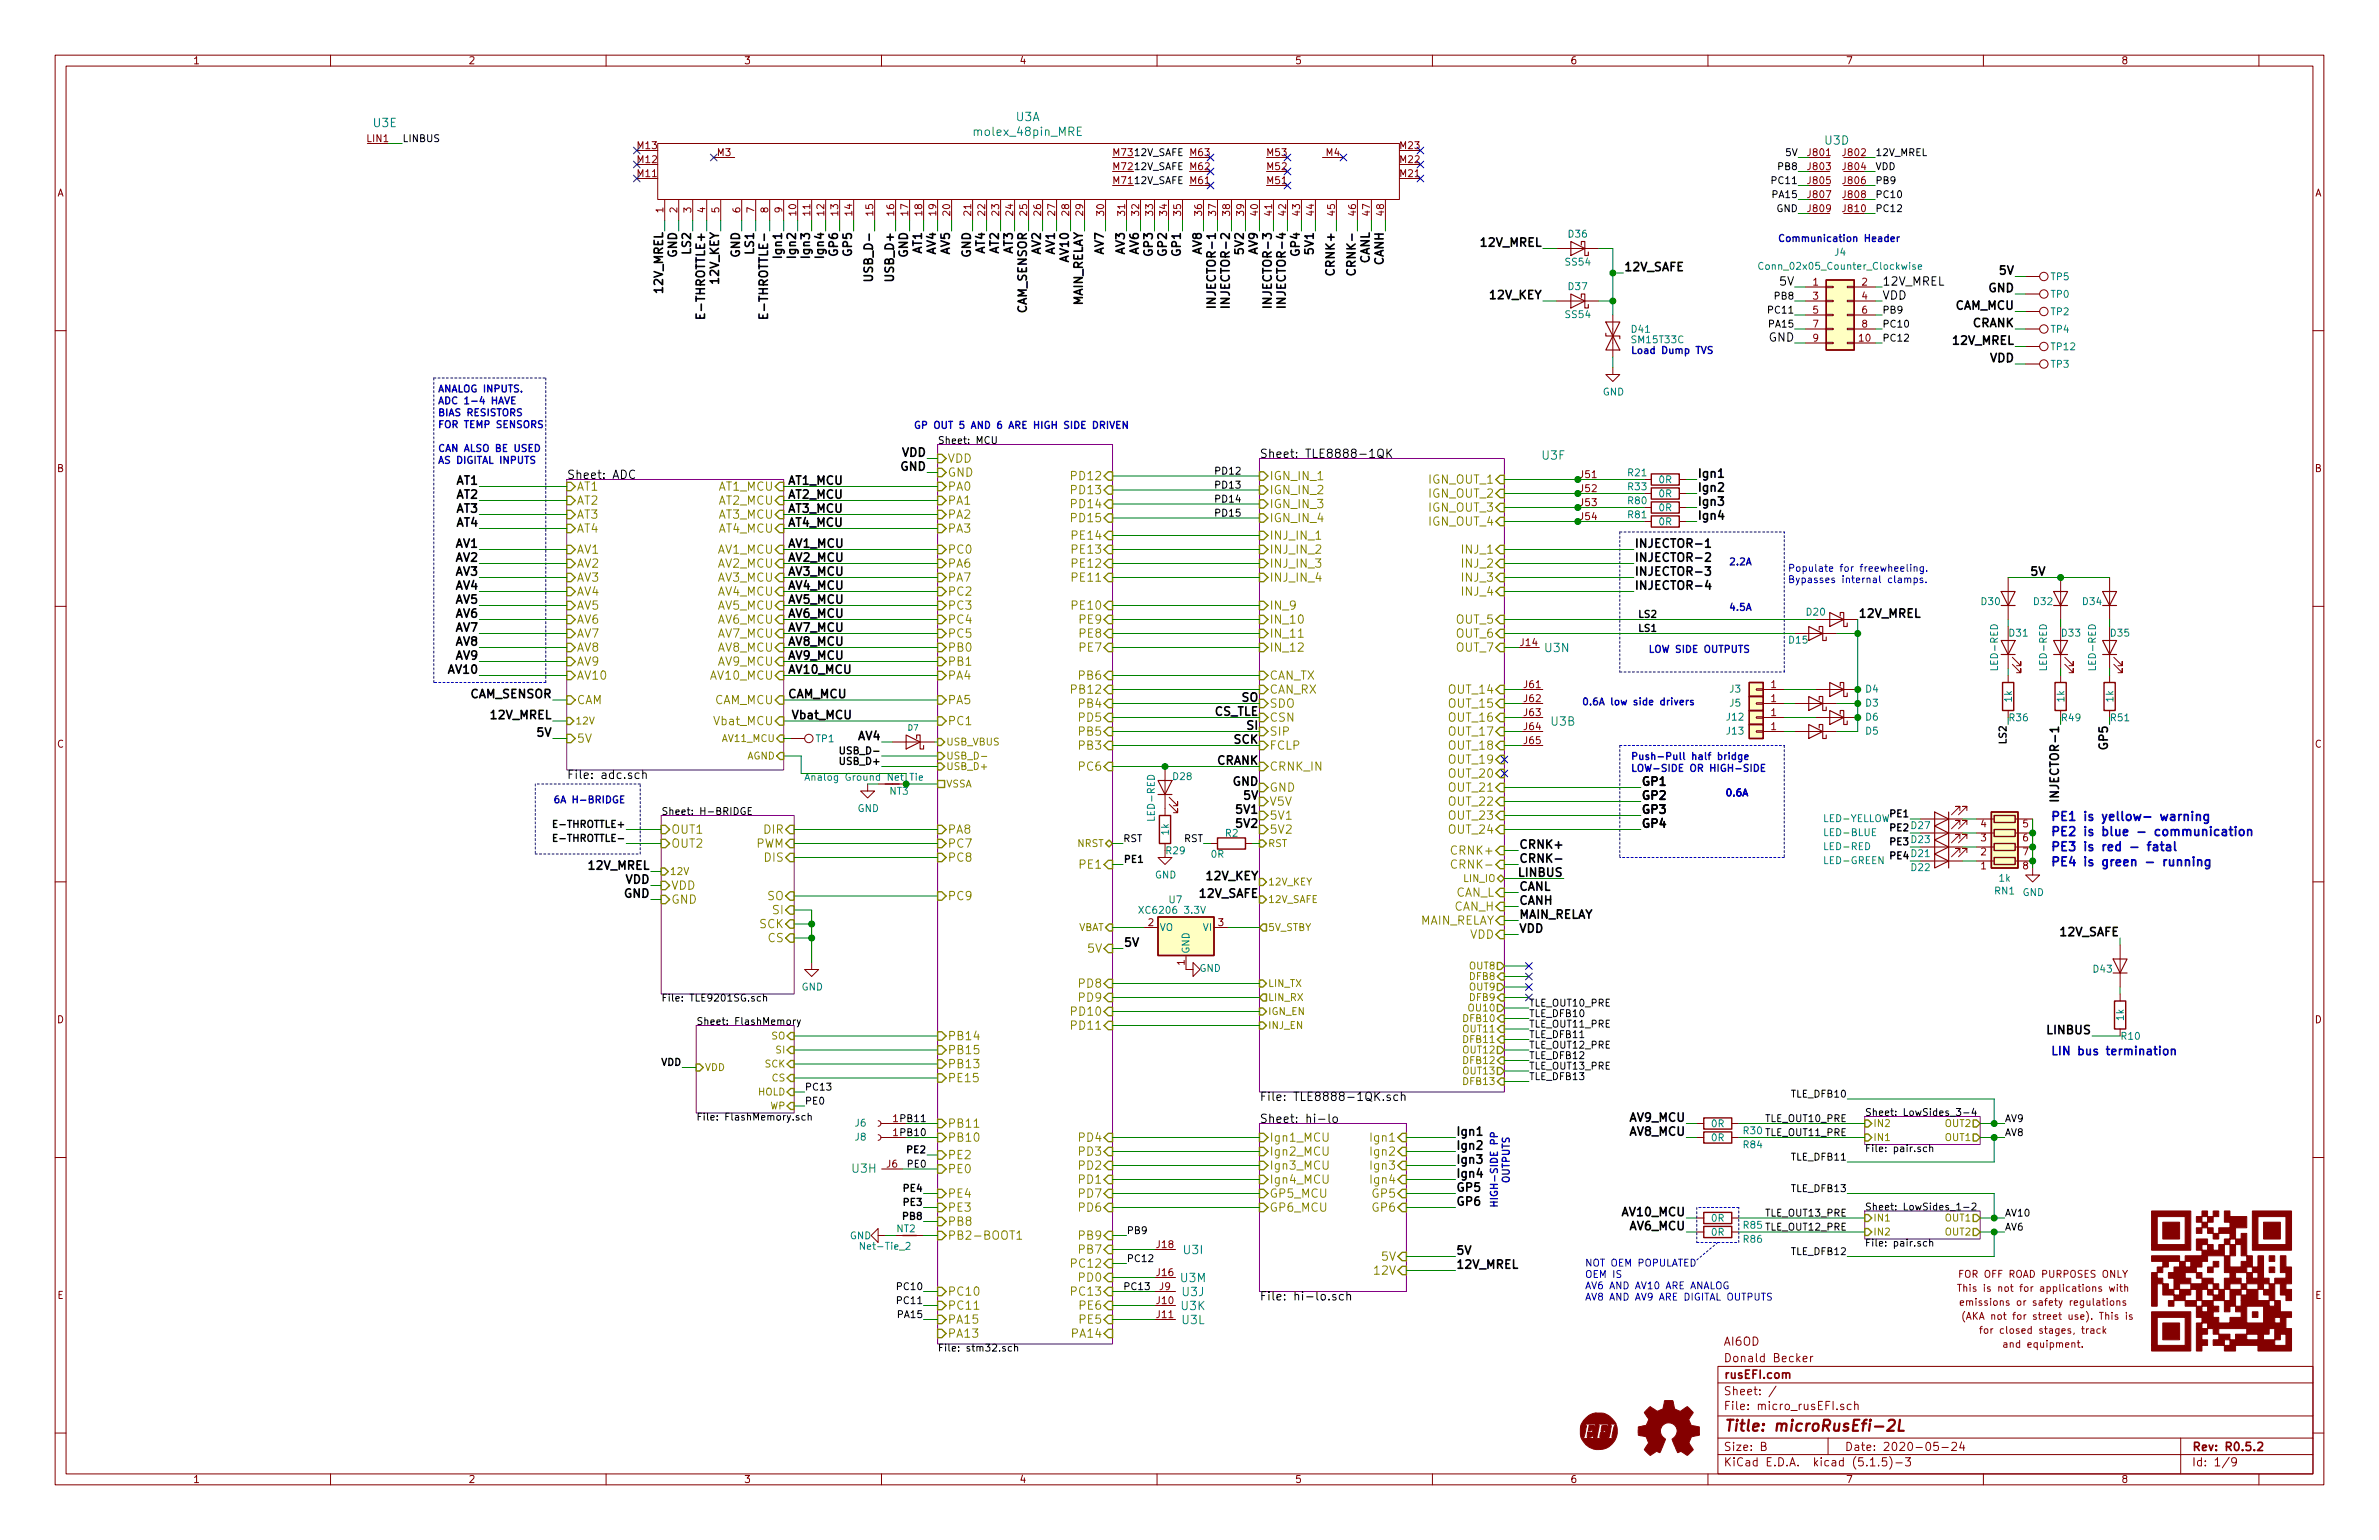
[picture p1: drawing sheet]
<svg xmlns="http://www.w3.org/2000/svg" width="432mm" height="279mm" viewBox="0 0 432 279" stroke-linecap="round" stroke-linejoin="round" font-family="sans-serif">
<defs><g id="words">
<text font-size="2.8" fill="#840000" x="312.8" y="259.7">Title: microRusEfi-2L</text>
<g font-size="2.2" fill="#0000c2">
<text x="372.1" y="148.9">PE1 is yellow- warning</text>
<text x="372.1" y="151.7">PE2 is blue - communication</text>
<text x="372.1" y="154.4">PE3 is red - fatal</text>
<text x="372.1" y="157.1">PE4 is green - running</text>
</g>
<g font-size="2.1" fill="#008484">
<text x="67.8" y="23.1">U3E</text>
<text x="184.4" y="22">U3A</text>
<text x="177.2" y="24.7">molex_48pin_MRE</text>
<text x="331.3" y="26.2">U3D</text>
<text x="279.9" y="83.4">U3F</text>
<text x="280.5" y="118.3">U3N</text>
<text x="281.6" y="131.6">U3B</text>
<text x="154.7" y="212.8">U3H</text>
<text x="214.9" y="227.5">U3I</text>
<text x="214.3" y="232.6">U3M</text>
<text x="214.4" y="237.7">U3K</text>
<text x="214.6" y="235.2">U3J</text>
<text x="214.5" y="240.2">U3L</text>
</g>
<g font-size="2.1">
<text x="122.9" y="46.6" transform="rotate(-90 122.9 46.6)">GND</text>
<text x="125.4" y="45.8" transform="rotate(-90 125.4 45.8)">LS2</text>
<text x="134.3" y="46.6" transform="rotate(-90 134.3 46.6)">GND</text>
<text x="136.8" y="45.8" transform="rotate(-90 136.8 45.8)">LS1</text>
<text x="141.9" y="46.3" transform="rotate(-90 141.9 46.3)">Ign1</text>
<text x="144.4" y="46.3" transform="rotate(-90 144.4 46.3)">Ign2</text>
<text x="147" y="46.3" transform="rotate(-90 147 46.3)">Ign3</text>
<text x="149.5" y="46.3" transform="rotate(-90 149.5 46.3)">Ign4</text>
<text x="152.1" y="46.2" transform="rotate(-90 152.1 46.2)">GP6</text>
<text x="154.6" y="46.2" transform="rotate(-90 154.6 46.2)">GP5</text>
<text x="164.8" y="46.6" transform="rotate(-90 164.8 46.6)">GND</text>
<text x="167.3" y="45.9" transform="rotate(-90 167.3 45.9)">AT1</text>
<text x="169.8" y="46.1" transform="rotate(-90 169.8 46.1)">AV4</text>
<text x="172.4" y="46.1" transform="rotate(-90 172.4 46.1)">AV5</text>
<text x="176.2" y="46.6" transform="rotate(-90 176.2 46.6)">GND</text>
<text x="178.7" y="45.9" transform="rotate(-90 178.7 45.9)">AT4</text>
<text x="181.3" y="45.9" transform="rotate(-90 181.3 45.9)">AT2</text>
<text x="183.8" y="45.9" transform="rotate(-90 183.8 45.9)">AT3</text>
<text x="188.9" y="46.1" transform="rotate(-90 188.9 46.1)">AV2</text>
<text x="191.4" y="46.1" transform="rotate(-90 191.4 46.1)">AV1</text>
<text x="194" y="47.2" transform="rotate(-90 194 47.2)">AV10</text>
<text x="200.3" y="46.1" transform="rotate(-90 200.3 46.1)">AV7</text>
<text x="204.1" y="46.1" transform="rotate(-90 204.1 46.1)">AV3</text>
<text x="206.7" y="46.1" transform="rotate(-90 206.7 46.1)">AV6</text>
<text x="209.2" y="46.2" transform="rotate(-90 209.2 46.2)">GP3</text>
<text x="211.8" y="46.2" transform="rotate(-90 211.8 46.2)">GP2</text>
<text x="214.3" y="46.2" transform="rotate(-90 214.3 46.2)">GP1</text>
<text x="218.1" y="46.1" transform="rotate(-90 218.1 46.1)">AV8</text>
<text x="225.7" y="45.7" transform="rotate(-90 225.7 45.7)">5V2</text>
<text x="228.3" y="46.1" transform="rotate(-90 228.3 46.1)">AV9</text>
<text x="235.9" y="46.2" transform="rotate(-90 235.9 46.2)">GP4</text>
<text x="238.4" y="45.7" transform="rotate(-90 238.4 45.7)">5V1</text>
<text x="248.6" y="47.8" transform="rotate(-90 248.6 47.8)">CANL</text>
<text x="269.1" y="44.8">12V_MREL</text>
<text x="120.3" y="52.9" transform="rotate(-90 120.3 52.9)">12V_MREL</text>
<text x="130.5" y="51.2" transform="rotate(-90 130.5 51.2)">12V_KEY</text>
<text x="158.4" y="49.8" transform="rotate(-90 158.4 49.8)">USB_D-</text>
<text x="162.2" y="50.3" transform="rotate(-90 162.2 50.3)">USB_D+</text>
<text x="242.2" y="49.3" transform="rotate(-90 242.2 49.3)">CRNK+</text>
<text x="246" y="48.7" transform="rotate(-90 246 48.7)">CRNK-</text>
<text x="251.1" y="48" transform="rotate(-90 251.1 48)">CANH</text>
<text x="294.6" y="49.2">12V_SAFE</text>
<text x="323.2" y="51.8">5V</text>
<text x="341.6" y="51.8">12V_MREL</text>
<text x="361" y="53">GND</text>
<text x="363.2" y="49.8">5V</text>
<text x="127.9" y="56.6" transform="rotate(-90 127.9 56.6)">E-THROTTLE+</text>
<text x="139.4" y="56.1" transform="rotate(-90 139.4 56.1)">E-THROTTLE-</text>
<text x="186.4" y="56.9" transform="rotate(-90 186.4 56.9)">CAM_SENSOR</text>
<text x="196.5" y="55.7" transform="rotate(-90 196.5 55.7)">MAIN_RELAY</text>
<text x="220.6" y="54.5" transform="rotate(-90 220.6 54.5)">INJECTOR-1</text>
<text x="223.2" y="54.5" transform="rotate(-90 223.2 54.5)">INJECTOR-2</text>
<text x="230.8" y="54.5" transform="rotate(-90 230.8 54.5)">INJECTOR-3</text>
<text x="233.3" y="54.5" transform="rotate(-90 233.3 54.5)">INJECTOR-4</text>
<text x="270.7" y="54.3">12V_KEY</text>
<text x="341.6" y="54.4">VDD</text>
<text x="354.9" y="56.2">CAM_MCU</text>
<text x="358.1" y="59.4">CRANK</text>
<text x="321" y="62">GND</text>
<text x="354.8" y="62.5">12V_MREL</text>
<text x="361.3" y="65.7">VDD</text>
<text x="163.8" y="82.9">VDD</text>
<text x="228.6" y="83.1">Sheet: TLE8888-1QK</text>
<text x="83" y="87.9">AT1</text>
<text x="102.9" y="86.9">Sheet: ADC</text>
<text x="142.9" y="87.9">AT1_MCU</text>
<text x="163.6" y="85.4">GND</text>
<text x="308" y="86.7">Ign1</text>
<text x="308" y="89.2">Ign2</text>
<text x="83" y="93">AT3</text>
<text x="83" y="90.5">AT2</text>
<text x="83" y="95.6">AT4</text>
<text x="142.9" y="95.6">AT4_MCU</text>
<text x="142.9" y="93">AT3_MCU</text>
<text x="142.9" y="90.5">AT2_MCU</text>
<text x="308" y="91.7">Ign3</text>
<text x="308" y="94.3">Ign4</text>
<text x="82.9" y="99.4">AV1</text>
<text x="82.9" y="101.9">AV2</text>
<text x="142.9" y="101.9">AV2_MCU</text>
<text x="142.9" y="99.4">AV1_MCU</text>
<text x="296.5" y="101.9">INJECTOR-2</text>
<text x="296.5" y="99.4">INJECTOR-1</text>
<text x="82.9" y="104.4">AV3</text>
<text x="82.9" y="107">AV4</text>
<text x="142.9" y="107">AV4_MCU</text>
<text x="142.9" y="104.4">AV3_MCU</text>
<text x="296.5" y="107">INJECTOR-4</text>
<text x="296.5" y="104.4">INJECTOR-3</text>
<text x="368.9" y="104.4">5V</text>
<text x="82.9" y="112.1">AV6</text>
<text x="82.9" y="109.5">AV5</text>
<text x="142.9" y="112.1">AV6_MCU</text>
<text x="142.9" y="109.5">AV5_MCU</text>
<text x="337.2" y="112.1">12V_MREL</text>
<text x="82.9" y="114.6">AV7</text>
<text x="82.9" y="117.1">AV8</text>
<text x="82.9" y="119.7">AV9</text>
<text x="142.9" y="119.7">AV9_MCU</text>
<text x="142.9" y="117.1">AV8_MCU</text>
<text x="142.9" y="114.6">AV7_MCU</text>
<text x="81.7" y="122.2">AV10</text>
<text x="142.9" y="122.2">AV10_MCU</text>
<text x="85.3" y="126.7">CAM_SENSOR</text>
<text x="89.4" y="130.5">12V_MREL</text>
<text x="142.9" y="126.7">CAM_MCU</text>
<text x="143.5" y="130.5">Vbat_MCU</text>
<text x="220.5" y="129.8">CS_TLE</text>
<text x="225.5" y="127.3">SO</text>
<text x="97.7" y="133.7">5V</text>
<text x="155.9" y="134.3">AV4</text>
<text x="224.1" y="134.9">SCK</text>
<text x="226.6" y="132.4">SI</text>
<text x="382.6" y="135.7" transform="rotate(-90 382.6 135.7)">GP5</text>
<text x="102.9" y="141.3">File: adc.sch</text>
<text x="220.9" y="138.7">CRANK</text>
<text x="223.9" y="142.5">GND</text>
<text x="297.8" y="142.5">GP1</text>
<text x="224.8" y="147.6">5V1</text>
<text x="226" y="145.1">5V</text>
<text x="297.8" y="147.6">GP3</text>
<text x="297.8" y="145.1">GP2</text>
<text x="373.7" y="144.1" transform="rotate(-90 373.7 144.1)">INJECTOR-1</text>
<text x="224.8" y="150.2">5V2</text>
<text x="275.6" y="154">CRNK+</text>
<text x="297.8" y="150.2">GP4</text>
<text x="107.1" y="157.8">12V_MREL</text>
<text x="113.6" y="160.3">VDD</text>
<text x="219.3" y="159.7">12V_KEY</text>
<text x="275.6" y="156.5">CRNK-</text>
<text x="275.6" y="161.6">CANL</text>
<text x="275.9" y="159.1">LINBUS</text>
<text x="113.4" y="162.9">GND</text>
<text x="218" y="162.9">12V_SAFE</text>
<text x="275.6" y="166.7">MAIN_RELAY</text>
<text x="275.6" y="164.1">CANH</text>
<text x="203.8" y="171.8">5V</text>
<text x="275.6" y="169.2">VDD</text>
<text x="374.2" y="169.8">12V_SAFE</text>
<text x="371.8" y="187.6">LINBUS</text>
<text x="228.6" y="203.7">Sheet: hi-lo</text>
<text x="228.6" y="199.7">File: TLE8888-1QK.sch</text>
<text x="295.9" y="203.5">AV9_MCU</text>
<text x="264.2" y="208.6">Ign2</text>
<text x="264.2" y="206">Ign1</text>
<text x="295.9" y="206">AV8_MCU</text>
<text x="264.2" y="211.1">Ign3</text>
<text x="264.2" y="213.7">Ign4</text>
<text x="264.2" y="216.2">GP5</text>
<text x="264.2" y="218.7">GP6</text>
<text x="294.7" y="220.6">AV10_MCU</text>
<text x="264.2" y="227.6">5V</text>
<text x="295.9" y="223.2">AV6_MCU</text>
<text x="264.2" y="230.2">12V_MREL</text>
<text x="228.6" y="235.9">File: hi-lo.sch</text>
</g>
<g font-size="2.1" fill="#848400">
<text x="172" y="83.9">VDD</text>
<text x="104.6" y="89">AT1</text>
<text x="130.4" y="89">AT1_MCU</text>
<text x="172" y="89">PA0</text>
<text x="172" y="86.5">GND</text>
<text x="194.8" y="89.7">PD13</text>
<text x="194.8" y="87.1">PD12</text>
<text x="230.4" y="87.1">IGN_IN_1</text>
<text x="230.4" y="89.7">IGN_IN_2</text>
<text x="259.5" y="87.8">IGN_OUT_1</text>
<text x="104.6" y="91.6">AT2</text>
<text x="104.6" y="94.1">AT3</text>
<text x="130.4" y="91.6">AT2_MCU</text>
<text x="130.4" y="94.1">AT3_MCU</text>
<text x="172" y="91.6">PA1</text>
<text x="172" y="94.1">PA2</text>
<text x="194.8" y="94.7">PD15</text>
<text x="194.8" y="92.2">PD14</text>
<text x="230.4" y="92.2">IGN_IN_3</text>
<text x="230.4" y="94.7">IGN_IN_4</text>
<text x="259.5" y="90.3">IGN_OUT_2</text>
<text x="259.5" y="92.8">IGN_OUT_3</text>
<text x="259.5" y="95.4">IGN_OUT_4</text>
<text x="104.6" y="100.5">AV1</text>
<text x="104.6" y="96.6">AT4</text>
<text x="130.3" y="100.5">AV1_MCU</text>
<text x="130.4" y="96.6">AT4_MCU</text>
<text x="172" y="96.6">PA3</text>
<text x="172" y="100.5">PC0</text>
<text x="195" y="100.5">PE13</text>
<text x="195" y="97.9">PE14</text>
<text x="230.4" y="97.9">INJ_IN_1</text>
<text x="230.4" y="100.5">INJ_IN_2</text>
<text x="265.6" y="100.5">INJ_1</text>
<text x="104.6" y="103">AV2</text>
<text x="104.6" y="105.5">AV3</text>
<text x="130.3" y="103">AV2_MCU</text>
<text x="130.3" y="105.5">AV3_MCU</text>
<text x="172" y="105.5">PA7</text>
<text x="172" y="103">PA6</text>
<text x="195" y="105.5">PE11</text>
<text x="195" y="103">PE12</text>
<text x="230.4" y="103">INJ_IN_3</text>
<text x="230.4" y="105.5">INJ_IN_4</text>
<text x="265.6" y="103">INJ_2</text>
<text x="265.6" y="105.5">INJ_3</text>
<text x="104.6" y="110.6">AV5</text>
<text x="104.6" y="113.2">AV6</text>
<text x="104.6" y="108.1">AV4</text>
<text x="130.3" y="110.6">AV5_MCU</text>
<text x="130.3" y="113.2">AV6_MCU</text>
<text x="130.3" y="108.1">AV4_MCU</text>
<text x="172" y="110.6">PC3</text>
<text x="172" y="108.1">PC2</text>
<text x="172" y="113.2">PC4</text>
<text x="195" y="110.6">PE10</text>
<text x="196.1" y="113.2">PE9</text>
<text x="230.4" y="110.6">IN_9</text>
<text x="230.4" y="113.2">IN_10</text>
<text x="264.4" y="113.2">OUT_5</text>
<text x="265.6" y="108.1">INJ_4</text>
<text x="104.6" y="115.7">AV7</text>
<text x="104.6" y="118.2">AV8</text>
<text x="130.3" y="115.7">AV7_MCU</text>
<text x="130.3" y="118.2">AV8_MCU</text>
<text x="172" y="115.7">PC5</text>
<text x="172" y="118.2">PB0</text>
<text x="196.1" y="118.2">PE7</text>
<text x="196.1" y="115.7">PE8</text>
<text x="230.4" y="115.7">IN_11</text>
<text x="230.4" y="118.2">IN_12</text>
<text x="264.4" y="115.7">OUT_6</text>
<text x="264.4" y="118.2">OUT_7</text>
<text x="104.6" y="123.3">AV10</text>
<text x="104.6" y="120.8">AV9</text>
<text x="129.1" y="123.3">AV10_MCU</text>
<text x="130.3" y="120.8">AV9_MCU</text>
<text x="172" y="120.8">PB1</text>
<text x="172" y="123.3">PA4</text>
<text x="194.8" y="125.9">PB12</text>
<text x="196" y="123.3">PB6</text>
<text x="230.4" y="123.3">CAN_TX</text>
<text x="230.4" y="125.9">CAN_RX</text>
<text x="263.2" y="125.9">OUT_14</text>
<text x="104.6" y="127.8">CAM</text>
<text x="129.6" y="127.8">CAM_MCU</text>
<text x="129.8" y="131.6">Vbat_MCU</text>
<text x="172" y="131.6">PC1</text>
<text x="172" y="127.8">PA5</text>
<text x="196" y="128.4">PB4</text>
<text x="196" y="130.9">PD5</text>
<text x="230.4" y="130.9">CSN</text>
<text x="230.4" y="128.4">SDO</text>
<text x="263.2" y="128.4">OUT_15</text>
<text x="263.2" y="130.9">OUT_16</text>
<text x="104.6" y="134.7">5V</text>
<text x="196" y="133.5">PB5</text>
<text x="196" y="136">PB3</text>
<text x="230.4" y="133.5">SIP</text>
<text x="230.4" y="136">FCLP</text>
<text x="263.2" y="133.5">OUT_17</text>
<text x="263.2" y="136">OUT_18</text>
<text x="196" y="139.8">PC6</text>
<text x="230.4" y="139.8">CRNK_IN</text>
<text x="230.4" y="143.6">GND</text>
<text x="263.2" y="138.6">OUT_19</text>
<text x="263.2" y="141.1">OUT_20</text>
<text x="263.2" y="143.6">OUT_21</text>
<text x="230.4" y="148.7">5V1</text>
<text x="230.4" y="146.2">V5V</text>
<text x="263.2" y="146.2">OUT_22</text>
<text x="263.2" y="148.7">OUT_23</text>
<text x="121.8" y="153.8">OUT2</text>
<text x="121.8" y="151.3">OUT1</text>
<text x="137.2" y="153.8">PWM</text>
<text x="138.7" y="151.3">DIR</text>
<text x="172" y="153.8">PC7</text>
<text x="172" y="151.3">PA8</text>
<text x="230.4" y="151.3">5V2</text>
<text x="263.2" y="151.3">OUT_24</text>
<text x="263.9" y="155.1">CRNK+</text>
<text x="121.8" y="161.4">VDD</text>
<text x="138.8" y="156.3">DIS</text>
<text x="172" y="156.3">PC8</text>
<text x="196.1" y="157.6">PE1</text>
<text x="264.4" y="157.6">CRNK-</text>
<text x="121.8" y="164">GND</text>
<text x="139.3" y="163.3">SO</text>
<text x="140.4" y="165.9">SI</text>
<text x="172" y="163.3">PC9</text>
<text x="257.5" y="167.8">MAIN_RELAY</text>
<text x="264" y="165.2">CAN_H</text>
<text x="264.2" y="162.7">CAN_L</text>
<text x="137.9" y="168.4">SCK</text>
<text x="139.4" y="170.9">CS</text>
<text x="197.6" y="172.8">5V</text>
<text x="266.8" y="170.3">VDD</text>
<text x="196" y="179.2">PD8</text>
<text x="194.8" y="184.3">PD10</text>
<text x="196" y="181.7">PD9</text>
<text x="172" y="191.3">PB15</text>
<text x="172" y="188.7">PB14</text>
<text x="194.8" y="186.8">PD11</text>
<text x="172" y="196.3">PE15</text>
<text x="172" y="193.8">PB13</text>
<text x="172" y="204.6">PB11</text>
<text x="172" y="207.1">PB10</text>
<text x="196" y="209.7">PD3</text>
<text x="196" y="207.1">PD4</text>
<text x="230.4" y="207.1">Ign1_MCU</text>
<text x="230.4" y="209.7">Ign2_MCU</text>
<text x="249.1" y="207.1">Ign1</text>
<text x="249.1" y="209.7">Ign2</text>
<text x="172" y="210.3">PE2</text>
<text x="172" y="212.9">PE0</text>
<text x="196" y="214.8">PD1</text>
<text x="196" y="212.2">PD2</text>
<text x="230.4" y="212.2">Ign3_MCU</text>
<text x="230.4" y="214.8">Ign4_MCU</text>
<text x="249.1" y="212.2">Ign3</text>
<text x="249.1" y="214.8">Ign4</text>
<text x="172" y="217.3">PE4</text>
<text x="172" y="219.8">PE3</text>
<text x="196" y="217.3">PD7</text>
<text x="196" y="219.8">PD6</text>
<text x="230.4" y="217.3">GP5_MCU</text>
<text x="230.4" y="219.8">GP6_MCU</text>
<text x="249.3" y="217.3">GP5</text>
<text x="249.3" y="219.8">GP6</text>
<text x="172" y="222.4">PB8</text>
<text x="172" y="224.9">PB2-BOOT1</text>
<text x="196" y="224.9">PB9</text>
<text x="196" y="227.5">PB7</text>
<text x="194.8" y="230">PC12</text>
<text x="196" y="232.5">PD0</text>
<text x="249.7" y="231.3">12V</text>
<text x="250.9" y="228.7">5V</text>
<text x="172" y="235.1">PC10</text>
<text x="172" y="237.6">PC11</text>
<text x="194.8" y="235.1">PC13</text>
<text x="196.1" y="237.6">PE6</text>
<text x="172" y="240.2">PA15</text>
<text x="172" y="242.7">PA13</text>
<text x="194.8" y="242.7">PA14</text>
<text x="196.1" y="240.2">PE5</text>
</g>
<text font-size="2.1" fill="#0000c2" x="372.1" y="191.4">LIN bus termination</text>
<g font-size="2.1" fill="#840000">
<text x="312.8" y="244.1">AI6OD</text>
<text x="312.8" y="250.1">rusEFI.com</text>
<text x="312.8" y="247.1">Donald Becker</text>
<text x="312.8" y="255.8">File: micro_rusEFI.sch</text>
<text x="312.8" y="253.1">Sheet: /</text>
<text x="312.8" y="263.2">Size: B</text>
<text x="334.8" y="263.2">Date: 2020-05-24</text>
<text x="397.8" y="263.2">Rev: R0.5.2</text>
<text x="312.8" y="266">KiCad E.D.A. kicad (5.1.5)-3</text>
<text x="397.8" y="266">Id: 1/9</text>
</g>
<g font-size="1.8" fill="#840000">
<text x="35" y="11.6">1</text>
<text x="85" y="11.6">2</text>
<text x="135" y="11.6">3</text>
<text x="185" y="11.6">4</text>
<text x="235" y="11.6">5</text>
<text x="285" y="11.6">6</text>
<text x="335" y="11.6">7</text>
<text x="385" y="11.6">8</text>
<text x="66.7" y="25.8">LIN1</text>
<text x="115.8" y="29.6">M12</text>
<text x="115.8" y="27.1">M13</text>
<text x="130.2" y="28.3">M3</text>
<text x="216.1" y="28.3">M63</text>
<text x="230.1" y="28.3">M53</text>
<text x="240.7" y="28.3">M4</text>
<text x="254.2" y="29.6">M22</text>
<text x="254.2" y="27.1">M23</text>
<text x="328.2" y="28.3">J801</text>
<text x="334.6" y="28.3">J802</text>
<text x="10.4" y="35.6">A</text>
<text x="115.8" y="32.1">M11</text>
<text x="216.1" y="33.4">M61</text>
<text x="216.1" y="30.9">M62</text>
<text x="230.1" y="33.4">M51</text>
<text x="230.1" y="30.9">M52</text>
<text x="254.2" y="32.1">M21</text>
<text x="328.2" y="30.9">J803</text>
<text x="328.2" y="33.4">J805</text>
<text x="328.2" y="35.9">J807</text>
<text x="334.6" y="30.9">J804</text>
<text x="334.6" y="33.4">J806</text>
<text x="334.6" y="35.9">J808</text>
<text x="420.2" y="35.6">A</text>
<text x="120.4" y="38.6" transform="rotate(-90 120.4 38.6)">1</text>
<text x="122.9" y="38.6" transform="rotate(-90 122.9 38.6)">2</text>
<text x="125.5" y="38.6" transform="rotate(-90 125.5 38.6)">3</text>
<text x="128" y="38.6" transform="rotate(-90 128 38.6)">4</text>
<text x="130.6" y="38.6" transform="rotate(-90 130.6 38.6)">5</text>
<text x="134.4" y="38.6" transform="rotate(-90 134.4 38.6)">6</text>
<text x="136.9" y="38.6" transform="rotate(-90 136.9 38.6)">7</text>
<text x="139.4" y="38.6" transform="rotate(-90 139.4 38.6)">8</text>
<text x="142" y="38.6" transform="rotate(-90 142 38.6)">9</text>
<text x="144.5" y="39.1" transform="rotate(-90 144.5 39.1)">10</text>
<text x="147.1" y="39.1" transform="rotate(-90 147.1 39.1)">11</text>
<text x="149.6" y="39.1" transform="rotate(-90 149.6 39.1)">12</text>
<text x="152.1" y="39.1" transform="rotate(-90 152.1 39.1)">13</text>
<text x="154.7" y="39.1" transform="rotate(-90 154.7 39.1)">14</text>
<text x="158.5" y="39.1" transform="rotate(-90 158.5 39.1)">15</text>
<text x="162.3" y="39.1" transform="rotate(-90 162.3 39.1)">16</text>
<text x="164.8" y="39.1" transform="rotate(-90 164.8 39.1)">17</text>
<text x="167.4" y="39.1" transform="rotate(-90 167.4 39.1)">18</text>
<text x="169.9" y="39.1" transform="rotate(-90 169.9 39.1)">19</text>
<text x="172.5" y="39.1" transform="rotate(-90 172.5 39.1)">20</text>
<text x="176.3" y="39.1" transform="rotate(-90 176.3 39.1)">21</text>
<text x="178.8" y="39.1" transform="rotate(-90 178.8 39.1)">22</text>
<text x="181.4" y="39.1" transform="rotate(-90 181.4 39.1)">23</text>
<text x="183.9" y="39.1" transform="rotate(-90 183.9 39.1)">24</text>
<text x="186.4" y="39.1" transform="rotate(-90 186.4 39.1)">25</text>
<text x="189" y="39.1" transform="rotate(-90 189 39.1)">26</text>
<text x="191.5" y="39.1" transform="rotate(-90 191.5 39.1)">27</text>
<text x="194.1" y="39.1" transform="rotate(-90 194.1 39.1)">28</text>
<text x="196.6" y="39.1" transform="rotate(-90 196.6 39.1)">29</text>
<text x="200.4" y="39.1" transform="rotate(-90 200.4 39.1)">30</text>
<text x="204.2" y="39.1" transform="rotate(-90 204.2 39.1)">31</text>
<text x="206.8" y="39.1" transform="rotate(-90 206.8 39.1)">32</text>
<text x="209.3" y="39.1" transform="rotate(-90 209.3 39.1)">33</text>
<text x="211.8" y="39.1" transform="rotate(-90 211.8 39.1)">34</text>
<text x="214.4" y="39.1" transform="rotate(-90 214.4 39.1)">35</text>
<text x="218.2" y="39.1" transform="rotate(-90 218.2 39.1)">36</text>
<text x="220.7" y="39.1" transform="rotate(-90 220.7 39.1)">37</text>
<text x="223.3" y="39.1" transform="rotate(-90 223.3 39.1)">38</text>
<text x="225.8" y="39.1" transform="rotate(-90 225.8 39.1)">39</text>
<text x="228.3" y="39.1" transform="rotate(-90 228.3 39.1)">40</text>
<text x="230.9" y="39.1" transform="rotate(-90 230.9 39.1)">41</text>
<text x="233.4" y="39.1" transform="rotate(-90 233.4 39.1)">42</text>
<text x="236" y="39.1" transform="rotate(-90 236 39.1)">43</text>
<text x="238.5" y="39.1" transform="rotate(-90 238.5 39.1)">44</text>
<text x="242.3" y="39.1" transform="rotate(-90 242.3 39.1)">45</text>
<text x="246.1" y="39.1" transform="rotate(-90 246.1 39.1)">46</text>
<text x="248.7" y="39.1" transform="rotate(-90 248.7 39.1)">47</text>
<text x="251.2" y="39.1" transform="rotate(-90 251.2 39.1)">48</text>
<text x="328.2" y="38.5">J809</text>
<text x="334.6" y="38.5">J810</text>
<text x="329.1" y="51.8">1</text>
<text x="338" y="51.8">2</text>
<text x="329.1" y="54.4">3</text>
<text x="329.1" y="56.9">5</text>
<text x="329.1" y="59.4">7</text>
<text x="338" y="54.4">4</text>
<text x="338" y="56.9">6</text>
<text x="338" y="59.4">8</text>
<text x="329.1" y="62">9</text>
<text x="337.5" y="62">10</text>
<text x="10.4" y="85.6">B</text>
<text x="286.8" y="86.7">J51</text>
<text x="286.8" y="89.3">J52</text>
<text x="420.2" y="85.6">B</text>
<text x="286.8" y="91.8">J53</text>
<text x="286.8" y="94.4">J54</text>
<text x="276" y="117.2">J14</text>
<text x="276.7" y="124.8">J61</text>
<text x="321.5" y="124.8">1</text>
<text x="276.7" y="127.4">J62</text>
<text x="276.7" y="129.9">J63</text>
<text x="321.5" y="129.9">1</text>
<text x="321.5" y="127.4">1</text>
<text x="10.4" y="135.6">C</text>
<text x="276.7" y="132.5">J64</text>
<text x="276.7" y="135">J65</text>
<text x="321.5" y="132.5">1</text>
<text x="420.2" y="135.6">C</text>
<text x="359.6" y="155.2">2</text>
<text x="359.6" y="152.7">3</text>
<text x="359.6" y="150.1">4</text>
<text x="367.2" y="150.1">5</text>
<text x="367.2" y="152.7">6</text>
<text x="367.2" y="155.2">7</text>
<text x="359.6" y="157.7">1</text>
<text x="367.2" y="157.7">8</text>
<text x="208.4" y="168">2</text>
<text x="221.1" y="168">3</text>
<text x="215" y="175.1" transform="rotate(-90 215 175.1)">1</text>
<text x="10.4" y="185.6">D</text>
<text x="420.2" y="185.6">D</text>
<text x="161" y="211.8">J6</text>
<text x="210" y="226.4">J18</text>
<text x="210" y="231.5">J16</text>
<text x="356.3" y="231.8">FOR OFF ROAD PURPOSES ONLY</text>
<text x="10.4" y="235.6">E</text>
<text x="210" y="239.1">J11</text>
<text x="210" y="236.6">J10</text>
<text x="210.5" y="234.1">J9</text>
<text x="357.6" y="236.9">emissions or safety regulations</text>
<text x="357.6" y="234.4">This is not for applications with</text>
<text x="358.6" y="239.4">(AKA not for street use). This is</text>
<text x="420.2" y="235.6">E</text>
<text x="361" y="242">for closed stages, track</text>
<text x="364.3" y="244.5">and equipment.</text>
<text x="35" y="269">1</text>
<text x="85" y="269">2</text>
<text x="135" y="269">3</text>
<text x="185" y="269">4</text>
<text x="235" y="269">5</text>
<text x="285" y="269">6</text>
<text x="335" y="269">7</text>
<text x="385" y="269">8</text>
</g>
<g font-size="1.8">
<text x="73" y="25.8">LINBUS</text>
<text x="202.1" y="28.3">M7312V_SAFE</text>
<text x="324.2" y="28.3">5V</text>
<text x="340.4" y="28.3">12V_MREL</text>
<text x="202.1" y="33.4">M7112V_SAFE</text>
<text x="202.1" y="30.9">M7212V_SAFE</text>
<text x="322" y="33.4">PC11</text>
<text x="322" y="35.9">PA15</text>
<text x="323" y="30.9">PB8</text>
<text x="340.4" y="33.4">PB9</text>
<text x="340.4" y="35.9">PC10</text>
<text x="340.4" y="30.9">VDD</text>
<text x="322.5" y="38.5">GND</text>
<text x="340.4" y="38.5">PC12</text>
<text x="321.3" y="59.4">PA15</text>
<text x="321.3" y="56.9">PC11</text>
<text x="322.3" y="54.4">PB8</text>
<text x="341.6" y="59.4">PC10</text>
<text x="341.6" y="56.9">PB9</text>
<text x="341.6" y="62">PC12</text>
<text x="170.2" y="80.5">Sheet: MCU</text>
<text x="221" y="88.6">PD13</text>
<text x="221" y="86.1">PD12</text>
<text x="221" y="93.7">PD15</text>
<text x="221" y="91.2">PD14</text>
<text x="297.2" y="112.1">LS2</text>
<text x="297.2" y="114.6">LS1</text>
<text x="153.4" y="136.9">USB_D-</text>
<text x="364.2" y="134.7" transform="rotate(-90 364.2 134.7)">LS2</text>
<text x="153" y="138.8">USB_D+</text>
<text x="120" y="147.9">Sheet: H-BRIDGE</text>
<text x="343.4" y="148.3">PE1</text>
<text x="101.4" y="150.2">E-THROTTLE+</text>
<text x="101.9" y="152.7">E-THROTTLE-</text>
<text x="203.8" y="152.8">RST</text>
<text x="214.9" y="152.8">RST</text>
<text x="343.4" y="155.9">PE4D21</text>
<text x="343.4" y="153.4">PE3D23</text>
<text x="343.4" y="150.8">PE2D27</text>
<text x="203.8" y="156.5">PE1</text>
<text x="120" y="181.7">File: TLE9201SG.sch</text>
<text x="126.4" y="186">Sheet: FlashMemory</text>
<text x="277.5" y="184.5">TLE_DFB10</text>
<text x="277.5" y="182.6">TLE_OUT10_PRE</text>
<text x="277.5" y="186.4">TLE_OUT11_PRE</text>
<text x="277.5" y="188.3">TLE_DFB11</text>
<text x="277.5" y="190.2">TLE_OUT12_PRE</text>
<text x="120.1" y="193.4">VDD</text>
<text x="146" y="197.9">PC13</text>
<text x="277.5" y="192.2">TLE_DFB12</text>
<text x="277.5" y="196">TLE_DFB13</text>
<text x="277.5" y="194.1">TLE_OUT13_PRE</text>
<text x="126.4" y="203.3">File: FlashMemory.sch</text>
<text x="146" y="200.4">PE0</text>
<text x="162.1" y="203.6">1 PB11</text>
<text x="320.6" y="203.6">TLE_OUT10_PRE</text>
<text x="325.3" y="199.1">TLE_DFB10</text>
<text x="338.5" y="202.5">Sheet: LowSides_3-4</text>
<text x="363.9" y="203.6">AV9</text>
<text x="162.1" y="206.1">1 PB10</text>
<text x="164.9" y="209.2">PE2</text>
<text x="316.5" y="205.8">R30 TLE_OUT11_PRE</text>
<text x="338.5" y="209">File: pair.sch</text>
<text x="363.9" y="206.1">AV8</text>
<text x="164.9" y="211.8">PE0</text>
<text x="325.3" y="210.6">TLE_DFB11</text>
<text x="164.2" y="221.3">PB8</text>
<text x="164.3" y="216.2">PE4</text>
<text x="164.3" y="218.8">PE3</text>
<text x="320.6" y="220.7">TLE_OUT13_PRE</text>
<text x="325.3" y="216.3">TLE_DFB13</text>
<text x="338.5" y="219.6">Sheet: LowSides_1-2</text>
<text x="363.9" y="220.7">AV10</text>
<text x="204.5" y="223.9">PB9</text>
<text x="316.5" y="222.9">R85 TLE_OUT12_PRE</text>
<text x="325.3" y="227.7">TLE_DFB12</text>
<text x="338.5" y="226.2">File: pair.sch</text>
<text x="363.9" y="223.3">AV6</text>
<text x="204.5" y="229">PC12</text>
<text x="163.2" y="239.1">PA15</text>
<text x="163.2" y="236.6">PC11</text>
<text x="163.2" y="234.1">PC10</text>
<text x="203.8" y="234.1">PC13</text>
<text x="170.2" y="245.2">File: stm32.sch</text>
</g>
<g font-size="1.8" fill="#008484">
<text x="284.7" y="43.1">D36</text>
<text x="333" y="46.4">J4</text>
<text x="284.2" y="48.2">SS54</text>
<text x="284.7" y="52.6">D37</text>
<text x="320.1" y="48.9">Conn_02x05_Counter_Clockwise</text>
<text x="372.3" y="50.9">TP5</text>
<text x="284.2" y="57.7">SS54</text>
<text x="372.3" y="54">TP0</text>
<text x="372.3" y="57.2">TP2</text>
<text x="296.2" y="60.4">D41</text>
<text x="296.4" y="62.3">SM15T33C</text>
<text x="372.3" y="60.4">TP4</text>
<text x="372.4" y="63.6">TP12</text>
<text x="290.9" y="71.8">GND</text>
<text x="372.3" y="66.7">TP3</text>
<text x="295.6" y="86.4">R21</text>
<text x="295.6" y="89">R33</text>
<text x="301.1" y="87.7">0R</text>
<text x="295.6" y="94">R81</text>
<text x="295.6" y="91.5">R80</text>
<text x="301.1" y="95.3">0R</text>
<text x="301.1" y="92.8">0R</text>
<text x="301.1" y="90.2">0R</text>
<text x="327.9" y="111.7">D20</text>
<text x="359.7" y="109.8">D30</text>
<text x="369.2" y="109.8">D32</text>
<text x="378.1" y="109.8">D34</text>
<text x="324.8" y="116.8">D15</text>
<text x="364.7" y="115.5">D31</text>
<text x="374.3" y="115.5">D33</text>
<text x="383.2" y="115.5">D35</text>
<text x="314" y="125.7">J3</text>
<text x="338.7" y="125.7">D4</text>
<text x="362.6" y="121.4" transform="rotate(-90 362.6 121.4)">LED-RED</text>
<text x="371.5" y="121.4" transform="rotate(-90 371.5 121.4)">LED-RED</text>
<text x="380.4" y="121.4" transform="rotate(-90 380.4 121.4)">LED-RED</text>
<text x="313.5" y="130.7">J12</text>
<text x="314" y="128.2">J5</text>
<text x="338.7" y="128.2">D3</text>
<text x="338.7" y="130.7">D6</text>
<text x="365.2" y="127.3" transform="rotate(-90 365.2 127.3)">1k</text>
<text x="374.7" y="127.3" transform="rotate(-90 374.7 127.3)">1k</text>
<text x="383.6" y="127.3" transform="rotate(-90 383.6 127.3)">1k</text>
<text x="148.1" y="134.7">TP1</text>
<text x="313.5" y="133.3">J13</text>
<text x="338.7" y="133.3">D5</text>
<text x="213" y="141.5">D28</text>
<text x="155.7" y="147.3">GND</text>
<text x="161.5" y="144.2">NT3</text>
<text x="209.6" y="148.7" transform="rotate(-90 209.6 148.7)">LED-RED</text>
<text x="331.1" y="149.1">LED-YELLOW</text>
<text x="211.7" y="155">R29</text>
<text x="212.1" y="151.5" transform="rotate(-90 212.1 151.5)">1k</text>
<text x="219.9" y="155.6">0R</text>
<text x="222.5" y="151.8">R2</text>
<text x="331.3" y="151.7">LED-BLUE</text>
<text x="331.3" y="154.2">LED-RED</text>
<text x="209.6" y="159.4">GND</text>
<text x="331.3" y="156.8">LED-GREEN</text>
<text x="362.9" y="160">1k</text>
<text x="207.5" y="165.8">XC6206 3.3V</text>
<text x="212.2" y="163.9">U7</text>
<text x="362.1" y="162.3">RN1</text>
<text x="367.1" y="162.6">GND</text>
<text x="210.4" y="168.9">VO</text>
<text x="215.9" y="173.1" transform="rotate(-90 215.9 173.1)">GND</text>
<text x="218.4" y="168.9">VI</text>
<text x="145.5" y="179.7">GND</text>
<text x="217.7" y="176.3">GND</text>
<text x="380" y="176.5">D43</text>
<text x="385.5" y="185.1" transform="rotate(-90 385.5 185.1)">1k</text>
<text x="385.1" y="188.6">R10</text>
<text x="155.2" y="206.9">J8</text>
<text x="155.2" y="204.4">J6</text>
<text x="310.7" y="204.5">0R</text>
<text x="310.7" y="207.1">0R</text>
<text x="316.5" y="208.3">R84</text>
<text x="310.7" y="221.7">0R</text>
<text x="154.3" y="224.8">GND</text>
<text x="156.7" y="226.7">Net-Tie_2</text>
<text x="162.8" y="223.6">NT2</text>
<text x="310.7" y="224.2">0R</text>
<text x="316.5" y="225.5">R86</text>
</g>
<g font-size="1.8" fill="#0000c2">
<text x="322.6" y="43.9">Communication Header</text>
<text x="295.9" y="64.2">Load Dump TVS</text>
<text x="79.4" y="71.2">ANALOG INPUTS.</text>
<text x="79.4" y="73.4">ADC 1-4 HAVE</text>
<text x="79.4" y="75.5">BIAS RESISTORS</text>
<text x="79.4" y="77.7">FOR TEMP SENSORS</text>
<text x="165.7" y="77.8">GP OUT 5 AND 6 ARE HIGH SIDE DRIVEN</text>
<text x="79.4" y="82">CAN ALSO BE USED</text>
<text x="79.4" y="84.2">AS DIGITAL INPUTS</text>
<text x="313.7" y="102.6">2.2A</text>
<text x="324.5" y="103.7">Populate for freewheeling.</text>
<text x="324.5" y="105.8">Bypasses internal clamps.</text>
<text x="313.7" y="110.8">4.5A</text>
<text x="299.1" y="118.4">LOW SIDE OUTPUTS</text>
<text x="287" y="128">0.6A low side drivers</text>
<text x="295.9" y="137.9">Push-Pull half bridge</text>
<text x="295.9" y="140">LOW-SIDE OR HIGH-SIDE</text>
<text x="100.3" y="145.7">6A H-BRIDGE</text>
<text x="313.1" y="144.5">0.6A</text>
<text x="274" y="214" transform="rotate(-90 274 214)">OUTPUTS</text>
<text x="271.9" y="217.1" transform="rotate(-90 271.9 217.1)">HIGH-SIDE PP</text>
<text x="287.7" y="229.8">NOT OEM POPULATED</text>
<text x="287.7" y="231.9">OEM IS</text>
<text x="287.7" y="233.9">AV6 AND AV10 ARE ANALOG</text>
<text x="287.7" y="236">AV8 AND AV9 ARE DIGITAL OUTPUTS</text>
</g>
<g font-size="1.8" fill="#848400">
<text x="104.4" y="131.4">12V</text>
<text x="131.3" y="134.6">AV11_MCU</text>
<text x="135.5" y="137.8">AGND</text>
<text x="171.7" y="137.8">USB_D-</text>
<text x="171.7" y="135.3">USB_VBUS</text>
<text x="171.7" y="139.7">USB_D+</text>
<text x="171.7" y="142.9">VSSA</text>
<text x="195.6" y="153.7">NRST</text>
<text x="230.1" y="153.7">RST</text>
<text x="121.5" y="158.8">12V</text>
<text x="230.1" y="160.7">12V_KEY</text>
<text x="265.8" y="160">LIN_IO</text>
<text x="230.1" y="163.8">12V_SAFE</text>
<text x="195.6" y="168.9">VBAT</text>
<text x="230.1" y="168.9">5V_STBY</text>
<text x="230.1" y="179.1">LIN_TX</text>
<text x="266.8" y="175.9">OUT8</text>
<text x="266.8" y="179.7">OUT9</text>
<text x="266.9" y="177.8">DFB8</text>
<text x="230.1" y="181.6">LIN_RX</text>
<text x="230.1" y="184.1">IGN_EN</text>
<text x="265.9" y="185.4">DFB10</text>
<text x="266.9" y="183.5">OU10</text>
<text x="266.9" y="181.6">DFB9</text>
<text x="140.1" y="188.6">SO</text>
<text x="140.9" y="191.1">SI</text>
<text x="230.1" y="186.7">INJ_EN</text>
<text x="265.8" y="191.1">OUT12</text>
<text x="265.8" y="187.3">OUT11</text>
<text x="265.9" y="189.2">DFB11</text>
<text x="127.9" y="194.3">VDD</text>
<text x="138.9" y="193.7">SCK</text>
<text x="140.2" y="196.2">CS</text>
<text x="265.8" y="194.9">OUT13</text>
<text x="265.9" y="196.8">DFB13</text>
<text x="265.9" y="193">DFB12</text>
<text x="137.6" y="198.8">HOLD</text>
<text x="139.8" y="201.3">WP</text>
<text x="340" y="207">IN1</text>
<text x="340" y="204.5">IN2</text>
<text x="353.2" y="207">OUT1</text>
<text x="353.2" y="204.5">OUT2</text>
<text x="340" y="221.6">IN1</text>
<text x="353.2" y="221.6">OUT1</text>
<text x="340" y="224.2">IN2</text>
<text x="353.2" y="224.2">OUT2</text>
</g>
<g font-size="1.8" fill="#008400">
<text x="364.8" y="130.9">R36</text>
<text x="374.3" y="130.9">R49</text>
<text x="383.2" y="130.9">R51</text>
<text x="147.2" y="141.7">Analog Ground Net Tie</text>
<text x="347" y="158">D22</text>
</g>
<text font-size="1.4" fill="#008484" x="164.8" y="132.5">D7</text>
</g></defs>
<g fill="none" stroke="#840000" stroke-width=".18">
<path d="M10 10h411.8v259.4h-411.8zM12 12h407.8v255.4h-407.8zM60 10v2M110 10v2M160 10v2M210 10v2M260 10v2M310 10v2M360 10v2M410 10v2M66.7 26h3.8M115.6 32.4h3.8"/>
<path d="M115.6 29.8h3.8M115.6 27.3h3.8M119.4 26h134.6v10.2h-134.6zM120.6 36.2v3.8M123.2 36.2v3.8M125.7 36.2v3.8M128.3 36.2v3.8M129.5 28.6h3.8M130.8 36.2v3.8M134.6 36.2v3.8M137.2 36.2v3.8M139.7 36.2v3.8"/>
<path d="M142.2 36.2v3.8M144.8 36.2v3.8M147.3 36.2v3.8M149.9 36.2v3.8M152.4 36.2v3.8M154.9 36.2v3.8M158.7 36.2v3.8M162.6 36.2v3.8M165.1 36.2v3.8M167.6 36.2v3.8M170.2 36.2v3.8M172.7 36.2v3.8"/>
<path d="M176.5 36.2v3.8M179.1 36.2v3.8M181.6 36.2v3.8M184.1 36.2v3.8M186.7 36.2v3.8M189.2 36.2v3.8M191.8 36.2v3.8M194.3 36.2v3.8M196.8 36.2v3.8M200.7 36.2v3.8M201.9 28.6h3.8M201.9 31.1h3.8"/>
<path d="M201.9 33.7h3.8M204.5 36.2v3.8M207 36.2v3.8M209.5 36.2v3.8M212.1 36.2v3.8M214.6 36.2v3.8M215.9 28.6h3.8M215.9 31.1h3.8M215.9 33.7h3.8M218.4 36.2v3.8M221 36.2v3.8M223.5 36.2v3.8"/>
<path d="M226.1 36.2v3.8M228.6 36.2v3.8M229.9 28.6h3.8M229.9 31.1h3.8M229.9 33.7h3.8M231.1 36.2v3.8M233.7 36.2v3.8M236.2 36.2v3.8M238.8 36.2v3.8M240 28.6h3.8M242.6 36.2v3.8M246.4 36.2v3.8"/>
<path d="M248.9 36.2v3.8M251.5 36.2v3.8M254 32.4h3.8M254 29.8h3.8M254 27.3h3.8M328.3 28.6h3.8M328.3 31.1h3.8M328.3 33.7h3.8M328.3 36.2h3.8M328.3 38.7h3.8M334.6 28.6h3.9M334.6 31.1h3.9"/>
<path d="M334.6 33.7h3.9M334.6 36.2h3.9M334.6 38.7h3.9M10 60h2M282.6 54.6h7.6M282.6 45.1h7.6M292.7 57.2v7.6M327.7 54.6h3.8M327.7 59.7h3.8M327.7 52.1h3.8M327.7 57.2h3.8M331.5 59.6h1.2v.2h-1.2z"/>
<path d="M331.5 54.5h1.2v.2h-1.2zM331.5 51.9h1.2v.3h-1.2zM331.5 57h1.2v.3h-1.2zM335.3 59.6h1.2v.2h-1.2zM335.3 54.5h1.2v.2h-1.2zM335.3 51.9h1.2v.3h-1.2zM335.3 57h1.2v.3h-1.2zM336.5 54.6h3.9M336.5 59.7h3.9M336.5 52.1h3.9M336.5 57.2h3.9M367.7 53.3h2.5"/>
<path d="M367.7 56.5h2.5M367.7 59.7h2.5M367.7 50.2h2.5M419.8 60h2M292.7 66.7v1.2h1.3l-1.3 1.3-1.2-1.3h1.2M327.7 62.2h3.8M331.5 62.1h1.2v.3h-1.2zM335.3 62.1h1.2v.3h-1.2zM336.5 62.2h3.9M367.7 66h2.5M367.7 62.9h2.5M286.4 87h3.8"/>
<path d="M286.4 89.5h3.8M286.4 92.1h3.8M286.4 94.6h3.8M298.4 87h1.3M298.4 89.5h1.3M298.4 92.1h1.3M298.4 94.6h1.3M304.8 87h1.3M304.8 89.5h1.3M304.8 92.1h1.3M304.8 94.6h1.3M10 110h2"/>
<path d="M275.6 117.5h3.8M328.3 114.9h5.1M329.6 112.4h7.6M364.5 104.8v7.6M364.5 113.7v7.6M365.3 119.3l1.5 1.5v-.8v.8h-.8M374 104.8v7.6M374 113.7v7.6M374.8 119.3l1.5 1.5v-.8v.8h-.8M382.9 104.8v7.6M382.9 113.7v7.6M383.7 119.3l1.5 1.5v-.8v.8h-.8"/>
<path d="M419.8 110h2M143.5 134h2.5M161.9 134.6h7.6M211.5 139.1v8.9M276.2 125.1h3.8M276.2 127.6h3.8M276.2 130.2h3.8M276.2 132.7h3.8M276.2 135.3h3.8M318.8 125h1.2v.2h-1.2zM318.8 130h1.2v.3h-1.2zM318.8 127.5h1.2v.3h-1.2z"/>
<path d="M318.8 132.6h1.2v.2h-1.2zM320 125.1h3.8M320 127.6h3.8M320 130.2h3.8M320 132.7h3.8M325.8 127.6h7.6M325.8 132.7h7.6M329.6 125.1h7.6M329.6 130.2h7.6M364.5 122.6v1.2M364.5 128.9v1.3M365.3 120.5l1.5 1.5v-.7v.7h-.8"/>
<path d="M374 122.6v1.2M374 128.9v1.3M374.8 120.5l1.5 1.5v-.7v.7h-.8M382.9 122.6v1.2M382.9 128.9v1.3M383.7 120.5l1.5 1.5v-.7v.7h-.8M10 160h2M157.5 142.2v1.3h1.2l-1.2 1.3-1.3-1.3h1.3M211.5 153v2.6h1.2l-1.2 1.2-1.3-1.2h1.3M212.2 145.9l1.5 1.5v-.7v.7h-.7M212.2 144.7l1.5 1.5v-.8v.8h-.7M219.7 153h1.3"/>
<path d="M226.1 153h1.2M348.6 148.6h7.6M348.6 156.2h7.6M348.6 153.7h7.6M348.6 151.1h7.6M355.7 147.1v-.8h-.7h.7l-1.5 1.5M355.7 149.6v-.8h-.7h.7l-1.5 1.6M355.7 152.1v-.7h-.7h.7l-1.5 1.5M355.7 154.7v-.8h-.7h.7l-1.5 1.5M357 147.1v-.8h-.8h.8l-1.5 1.5M357 149.6v-.8h-.8h.8l-1.5 1.6M357 152.1v-.7h-.8h.8l-1.5 1.5"/>
<path d="M357 154.7v-.8h-.8h.8l-1.5 1.5M358.8 148.6h3.1M358.8 156.2h3.1M358.8 153.7h3.1M358.8 151.1h3.1M365.8 148.6h3.1M365.8 156.2h3.1M365.8 153.7h3.1M365.8 151.1h3.1M368.9 157.5v1.3h1.3l-1.3 1.2-1.2-1.2h1.2M419.8 160h2M147.3 174.6v1.3h1.3l-1.3 1.3-1.3-1.3h1.3"/>
<path d="M207.6 168.3h2.6M215.3 173.4v2.5h1.2v-1.3l1.3 1.3-1.3 1.3v-1.3M220.3 168.3h2.6M384.8 171.5v7.6M384.8 180.3v1.3M384.8 186.7v1.3M10 210h2M159.4 205.9l.3 .1 .2 .3-.1 .4-.4 .2M159.4 203.3l.3 .2 .2 .2-.1 .5-.4 .1M159.9 206.4h4.6M159.9 203.8h4.6M160 212.1h3.8"/>
<path d="M308 206.4h1.2M308 203.8h1.2M314.3 206.4h1.3M314.3 203.8h1.3M419.8 210h2M159.4 224.2v-1.3l-1.3 1.3 1.3 1.2v-1.2h1.3M165.1 224.2h2.5M209.5 239.4h3.9M209.5 226.7h3.9M209.5 234.3h3.9M209.5 231.8h3.9M209.5 236.9h3.9"/>
<path d="M308 221h1.2M308 223.5h1.2M314.3 221h1.3M314.3 223.5h1.3M355.3 233h.7M355.7 233v1.3M355.7 231.1h.4M355.8 236.4l.6-.1-.1-.3h-.3l-.2 .2 .1 .6h.4M356.3 230.5h-.6v1.2M356.4 233.6l.2-.1h.3l.1 .8M356.4 233v1.3M356.6 237.9a1.47 1.47 0 0 0 0 2"/>
<path d="M356.9 239.4l.5-1.3 .4 1.3M356.9 236.1l.2-.1h.3l.1 .8M356.9 236v.8M357 239h.6M382.5 235.6v.1M382.5 236v.8M382.9 233.5l.2 .8 .2-.6 .3 .6 .2-.8M383.1 236h.3l.2 .1v.7h-.3l-.3-.2zM384.2 236.1l.2-.1h.3l.1 .8M384.2 236v.8M384.3 233v.1M384.3 233.5v.8"/>
<path d="M384.4 238.6l-.3-.1-.2 .2v.2l.5 .1v.3h-.5M384.7 233.5h.5M384.9 233v1.1l.3 .2M385.3 230.5l.4 .6 .4-.6M385.6 233.6l.2-.1h.3l.1 .8M385.6 233v1.3M385.8 236h-.3l-.2 .2 .1 .1 .4 .2v.3h-.5M386 238.1v.1M386 238.5v.9M387 238.6l-.3-.1-.2 .2 .1 .2 .4 .1v.3h-.5M10 260h2M311.8 247.9h108v19.5h-108z"/>
<path d="M311.8 256.9h108M311.8 250.9h108M322.4 251.5l-1.3 1.9M327.3 246.6l.7-.2-.1-.2-.4-.1-.2 .2 .1 .7h.5M328.6 246.1v1M329.1 246.1l-.5 .3M334.6 254.8h-.3l-.2 .2v.2l.5 .1v.4h-.5M336 254.8h-.4l-.3 .2 .1 .7h.6M336.6 254.9l.3-.1h.3l.1 1M336.6 254.3v1.5M359.3 241.1h.5M359.8 240.6l-.3 .2v1.1"/>
<path d="M360.3 241.1h.3l.2 .1-.1 .7h-.3l-.3-.2zM363.7 243.7h.5l.1 .7M364.3 243.9l-.4 .1-.2 .1v.3h.6M377 243.6h.5M377.2 243.2v1.1l.3 .1M377.9 244.3v.1M379.5 241.1h.5l.1 .8M380.1 241.4h-.5l-.1 .2v.3h.6M381.2 241.1h-.4l-.2 .2 .1 .6h.5M381.7 240.6v1.3M381.9 241.4l.3 .5M382.2 241.1l-.5 .5"/>
<path d="M419.8 260h2M60 267.4v2M110 267.4v2M160 267.4v2M210 267.4v2M260 267.4v2M310 267.4v2M311.8 263.9h108M311.8 260.9h108M319.7 262.4l.7-.1 .1-.2-.1-.4h-.7v1.5h.6l.3-.3a.41 .41 0 0 0-.4-.5M331.8 260.9v3M339.5 266h.8"/>
<path d="M341 265.8v.2M342.4 264.5h-.7l-.1 .7 .2-.2 .5 .1 .2 .2-.1 .5-.2 .2-.6-.2M343 264.3a1.71 1.71 0 0 1 0 2.2M344.1 265.4h1.2M345.8 264.5h1l-.5 .5 .4 .2v.6l-.2 .2-.7-.2M351.8 261.7h-.7l-.1 .7 .2-.1h.5l.1 .2v.5l-.2 .2-.6-.2M352.5 262.6h1.1M354.3 261.8l.2-.1h.3l.3 .1v.3v.2l-.9 .9h.9M356.1 261.6l-.4 1.1h.9M356.4 262.2v1M360 267.4v2M395.8 260.9v6.5"/>
<path d="M404.6 264.4l-1.2 1.9M405.9 265.1l-.3 .3-.4-.1-.1-.2v-.4l.1-.2h.4l.2 .1a1.19 1.19 0 0 1-.2 1.3l-.4 .1M410 267.4v2"/>
<circle cx="371" cy="50.2" r=".76"/>
<circle cx="371" cy="53.3" r=".76"/>
<circle cx="371" cy="56.5" r=".76"/>
<circle cx="371" cy="59.7" r=".76"/>
<circle cx="371" cy="66" r=".76"/>
<circle cx="371" cy="62.9" r=".76"/>
<circle cx="146.8" cy="134" r=".76"/>
</g>
<path d="M324.2 249.3a.36 .36 0 0 1 .3-.2 .36 .36 0 0 1 .3 .2v.8M409.8 261.8l.2-.1h.4l.2 .1 .1 .3-.1 .2-.8 .9h.9" fill="none" stroke="#840000" stroke-width=".3"/>
<path d="M342.8 257.8l.3-.2h.5l.3 .2v.4l-.1 .2-1.3 1.2h1.2M344.9 257.6l-.3 2h.9" fill="none" stroke="#840000" stroke-width=".41"/>
<path d="M102.9 87h39.3v52.7h-39.3zM170.2 80.6h31.7v163.2h-31.7zM228.6 83.2h44.4v114.9h-44.4zM120 148h24.1v32.3h-24.1zM126.4 186.1h17.7v15.8h-17.7zM228.6 203.8h26.7v30.5h-26.7zM338.5 219.7h20.9v5.1h-20.9zM338.5 202.6h20.9v5h-20.9z" fill="none" stroke="#840084" stroke-width=".18"/>
<g fill="none" stroke="#000" stroke-width=".18">
<path d="M180.1 79.2v1l.2 .3h.3l.2-.3v-1M115.2 85.4a.62 .62 0 0 0-.8 0 .62 .62 0 0 0-.2 .8 .57 .57 0 0 0 .3 .5 .57 .57 0 0 0 .7 0M250.1 81.7a.51 .51 0 0 1 .6-.2 .51 .51 0 0 1 .4 .5v.5a.51 .51 0 0 1-.5 .5 .51 .51 0 0 1-.5-.5zM250.4 82.6l.8 .5M251.7 81.5v1.5M252 82.1l.6 .9M252.6 81.5l-.9 .8M116.7 139.7v1.5M116 140.3l-.4-.1-.3 .3v.4l.1 .3h.6M116.7 140.4l.2-.2 .3 .1 .1 .9M135.2 146.6a.59 .59 0 0 0-.7 .6 .59 .59 0 0 0 .7 .5l.1-.5h-.3M135.8 147.1h.4"/>
<path d="M136.4 146.5h-.6v1.3h.6M138 180.8h-.3l-.3 .2 .2 .6h.4M138.6 180.9l.2-.1h.3v.8M138.6 180.4v1.2M142.9 185.2l.2-.2 .3 .2 .1 .4-.1 .2-.3 .1-.2-.1zM144 185v.9M144.4 185l-.4 .3M144.7 185l.3 .9M145.3 185l-.4 1.2-.2 .1M252.3 198.7a.37 .37 0 0 0-.6 .2l.1 .2 .6 .3-.2 .3-.5-.1M253.7 198.7h-.4l-.3 .2 .1 .7h.6M254.4 198.8v-.1a.37 .37 0 0 1 .6 .2v.8"/>
<path d="M254.4 198.1v1.6M145 202.4h-.3l-.2 .2 .1 .1 .4 .2v.3h-.5M146.2 202.4h-.4l-.3 .2 .2 .6h.5M146.7 202.5l.2-.1h.3v.8M146.7 202v1.2M239.3 203.1h1.2M241.2 202.1v1.3l.2 .3M242 202.8l.2-.2 .5 .2v.6l-.1 .2-.4 .1-.2-.2zM349.7 208.2l-.3-.1-.3 .2 .1 .6h.5M350.2 208.2l.2-.1 .3 .1 .1 .7M350.2 207.7v1.2M355.1 201.1h.8l-.5 .5 .4 .1 .1 .5-.3 .2-.5-.1"/>
<path d="M355.1 219.5h.8M356.4 219h1M356.4 201.9h1M357.9 218.4l.5-.1 .2 .3v.2l-.7 .7h.7M358.2 201.1l-.3 .9h.8M358.5 201.5v.9M242.4 234.9l-.3-.1-.2 .3v.2l.5 .1v.4h-.5M243.8 234.9l-.4-.1-.3 .3v.5l.2 .2h.5M244.5 235l.2-.2 .4 .1v1M244.5 234.3v1.6M349.7 225.3l-.3-.1-.3 .3 .1 .5h.5M350.2 225.4l.2-.2 .3 .1 .1 .8"/>
<path d="M350.2 224.8v1.3M183.6 244.3h-.4l-.2 .2 .1 .6h.5M184.1 244.4l.2-.1h.3l.1 .8M184.1 243.9v1.2"/>
</g>
<g fill="none" stroke="#848400" stroke-width=".25">
<path d="M102.9 87.5h.7l.8 .8-.8 .7h-.7zM102.9 90h.7l.8 .8-.8 .8h-.7zM102.9 98.9h.7l.8 .8-.8 .8h-.7zM102.9 92.6h.7l.8 .7-.8 .8h-.7zM102.9 95.1h.7l.8 .8-.8 .7h-.7zM141.5 87.5h.7v1.5h-.7l-.8-.7zM141.5 90h.7v1.6h-.7l-.8-.8zM141.5 92.6h.7v1.5h-.7l-.8-.8zM141.5 95.1h.7v1.5h-.7l-.8-.7zM141.5 98.9h.7v1.6h-.7l-.8-.8zM170.2 82.4h.7l.8 .8-.8 .7h-.7zM170.2 90h.7l.8 .8-.8 .8h-.7z"/>
<path d="M170.2 95.1h.7l.8 .8-.8 .7h-.7zM170.2 98.9h.7l.8 .8-.8 .8h-.7zM170.2 87.5h.7l.8 .8-.8 .7h-.7zM170.2 92.6h.7l.8 .7-.8 .8h-.7zM170.2 85h.7l.8 .7-.8 .8h-.7zM200.4 88.9l.8-.8h.7v1.6h-.7zM200.4 86.4l.8-.8h.7v1.5h-.7zM201.2 98.9h.7v1.6h-.7l-.8-.8zM201.2 93.2h.7v1.5h-.7l-.8-.7zM201.2 96.4h.7v1.5h-.7l-.8-.7zM201.2 90.7h.7v1.5h-.7l-.8-.8zM228.6 85.6h.8l.7 .8-.7 .7h-.8z"/>
<path d="M228.6 88.1h.8l.7 .8-.7 .8h-.8zM228.6 90.7h.8l.7 .7-.7 .8h-.8zM228.6 93.2h.8l.7 .8-.7 .7h-.8zM228.6 96.4h.8l.7 .8-.7 .7h-.8zM228.6 98.9h.8l.7 .8-.7 .8h-.8zM271.5 89.5l.8-.7h.7v1.5h-.7zM271.5 92.1l.8-.8h.7v1.5h-.7zM271.5 94.6l.8-.7h.7v1.5h-.7zM272.3 86.2h.7v1.6h-.7l-.8-.8zM272.3 98.9h.7v1.6h-.7l-.8-.8zM102.9 109.1h.7l.8 .8-.8 .7h-.7zM102.9 101.5h.7l.8 .7-.8 .8h-.7z"/>
<path d="M102.9 104h.7l.8 .8-.8 .7h-.7zM102.9 111.6h.7l.8 .8-.8 .8h-.7zM102.9 114.2h.7l.8 .7-.8 .8h-.7zM102.9 116.7h.7l.8 .8-.8 .7h-.7zM102.9 119.3h.7l.8 .7-.8 .8h-.7zM102.9 106.6h.7l.8 .7-.8 .8h-.7zM141.5 101.5h.7v1.5h-.7l-.8-.8zM141.5 104h.7v1.5h-.7l-.8-.7zM141.5 109.1h.7v1.5h-.7l-.8-.7zM141.5 111.6h.7v1.6h-.7l-.8-.8zM141.5 114.2h.7v1.5h-.7l-.8-.8zM141.5 116.7h.7v1.5h-.7l-.8-.7z"/>
<path d="M141.5 119.3h.7v1.5h-.7l-.8-.8zM141.5 106.6h.7v1.5h-.7l-.8-.8zM170.2 109.1h.7l.8 .8-.8 .7h-.7zM170.2 104h.7l.8 .8-.8 .7h-.7zM170.2 114.2h.7l.8 .7-.8 .8h-.7zM170.2 119.3h.7l.8 .7-.8 .8h-.7zM170.2 106.6h.7l.8 .7-.8 .8h-.7zM170.2 101.5h.7l.8 .7-.8 .8h-.7zM170.2 111.6h.7l.8 .8-.8 .8h-.7zM170.2 116.7h.7l.8 .8-.8 .7h-.7zM200.4 114.9l.8-.7h.7v1.5h-.7zM201.2 116.7h.7v1.5h-.7l-.8-.7z"/>
<path d="M201.2 111.6h.7v1.6h-.7l-.8-.8zM201.2 104h.7v1.5h-.7l-.8-.7zM201.2 109.1h.7v1.5h-.7l-.8-.7zM201.2 101.5h.7v1.5h-.7l-.8-.8zM228.6 109.1h.8l.7 .8-.7 .7h-.8zM228.6 111.6h.8l.7 .8-.7 .8h-.8zM228.6 114.2h.8l.7 .7-.7 .8h-.8zM228.6 116.7h.8l.7 .8-.7 .7h-.8zM228.6 101.5h.8l.7 .7-.7 .8h-.8zM228.6 104h.8l.7 .8-.7 .7h-.8zM271.5 102.2l.8-.7h.7v1.5h-.7zM271.5 104.8l.8-.8h.7v1.5h-.7z"/>
<path d="M271.5 114.9l.8-.7h.7v1.5h-.7zM271.5 112.4l.8-.8h.7v1.6h-.7zM271.5 117.5l.8-.8h.7v1.5h-.7zM272.3 106.6h.7v1.5h-.7l-.8-.8zM102.9 133.2h.7l.8 .8-.8 .7h-.7zM102.9 121.8h.7l.8 .8-.8 .7h-.7zM102.9 126.2h.7l.8 .8-.8 .8h-.7zM102.9 130.2h.6l.6 .6-.6 .6h-.6zM141.5 121.8h.7v1.5h-.7l-.8-.7zM141.5 130h.7v1.6h-.7l-.8-.8zM141.5 126.2h.7v1.6h-.7l-.8-.8zM141.6 136.5h.6v1.3h-.6l-.6-.6z"/>
<path d="M141.6 133.4h.6v1.2h-.6l-.6-.6zM170.2 130h.7l.8 .8-.8 .8h-.7zM170.2 126.2h.7l.8 .8-.8 .8h-.7zM170.2 121.8h.7l.8 .8-.8 .7h-.7zM170.2 138.4h.6l.6 .7-.6 .6h-.6zM170.2 136.5h.6l.6 .7-.6 .6h-.6zM170.2 134h.6l.6 .6-.6 .7h-.6zM201.2 124.3h.7v1.6h-.7l-.8-.8zM201.2 121.8h.7v1.5h-.7l-.8-.7zM201.2 126.9h.7v1.5h-.7l-.8-.8zM201.2 129.4h.7v1.5h-.7l-.8-.7zM201.2 138.3h.7v1.5h-.7l-.8-.7z"/>
<path d="M201.2 132h.7v1.5h-.7l-.8-.8zM201.2 134.5h.7v1.5h-.7l-.8-.7zM228.6 121.8h.8l.7 .8-.7 .7h-.8zM228.6 124.3h.8l.7 .8-.7 .8h-.8zM228.6 129.4h.8l.7 .8-.7 .7h-.8zM228.6 132h.8l.7 .7-.7 .8h-.8zM228.6 134.5h.8l.7 .8-.7 .7h-.8zM228.6 138.3h.8l.7 .8-.7 .7h-.8zM228.6 126.9h.8l.7 .7-.7 .8h-.8zM271.5 137.8l.8-.8h.7v1.6h-.7zM271.5 125.1l.8-.8h.7v1.6h-.7zM271.5 127.6l.8-.7h.7v1.5h-.7z"/>
<path d="M271.5 135.3l.8-.8h.7v1.5h-.7zM272.3 129.4h.7v1.5h-.7l-.8-.7zM272.3 132h.7v1.5h-.7l-.8-.8zM120 152.3h.8l.7 .7-.7 .8h-.8zM120 149.7h.8l.7 .8-.7 .8h-.8zM120 159.9h.8l.7 .8-.7 .7h-.8zM120 157.5h.6l.7 .6-.7 .7h-.6zM143.4 149.7h.7v1.6h-.7l-.8-.8zM143.4 152.3h.7v1.5h-.7l-.8-.8zM143.4 154.8h.7v1.5h-.7l-.8-.7zM170.2 154.8h.7l.8 .8-.8 .7h-.7zM170.2 152.3h.7l.8 .7-.8 .8h-.7z"/>
<path d="M170.2 149.7h.7l.8 .8-.8 .8h-.7zM170.2 141.6h1.2v1.3h-1.2zM200.7 153l.6-.6 .6 .6-.6 .7zM201.2 156.1h.7v1.5h-.7l-.8-.8zM228.6 147.2h.8l.7 .8-.7 .7h-.8zM228.6 149.7h.8l.7 .8-.7 .8h-.8zM228.6 142.1h.8l.7 .8-.7 .7h-.8zM228.6 144.7h.8l.7 .7-.7 .8h-.8zM228.6 159.4h.6l.7 .6-.7 .7h-.6zM228.6 152.4h.6l.7 .6-.7 .7h-.6zM271.5 140.3l.8-.7h.7v1.5h-.7zM271.5 150.5l.8-.8h.7v1.6h-.7z"/>
<path d="M271.5 148l.8-.8h.7v1.5h-.7zM271.8 159.4l.6-.6 .6 .6-.6 .6zM272.3 153.5h.7v1.6h-.7l-.8-.8zM272.3 156.1h.7v1.5h-.7l-.8-.8zM272.3 142.1h.7v1.5h-.7l-.8-.7zM272.3 144.7h.7v1.5h-.7l-.8-.8zM120 162.4h.8l.7 .8-.7 .8h-.8zM142.6 165.1l.8-.8h.7v1.6h-.7zM143.4 161.8h.7v1.5h-.7l-.8-.7zM143.4 166.9h.7v1.5h-.7l-.8-.8zM143.4 169.4h.7v1.5h-.7l-.8-.7zM170.2 161.8h.7l.8 .8-.8 .7h-.7z"/>
<path d="M201.2 177.7h.7v1.5h-.7l-.8-.8zM201.2 171.3h.7v1.5h-.7l-.8-.7zM201.3 167.6h.6v1.3h-.6l-.6-.6zM228.6 162.6h.6l.7 .6-.7 .6h-.6zM228.6 177.8h.6l.7 .6-.7 .7h-.6zM229.2 167.6h.7v1.3h-.7l-.6-.6zM271.5 161.9l.8-.7h.7v1.5h-.7zM271.5 164.5l.8-.8h.7v1.5h-.7zM271.5 169.5l.8-.7h.7v1.5h-.7zM271.8 174.6h.6l.6 .7-.6 .6h-.6zM271.8 178.4h.6l.6 .7-.6 .6h-.6zM272.3 166.2h.7v1.6h-.7l-.8-.8z"/>
<path d="M272.4 176.5h.6v1.3h-.6l-.6-.6zM126.4 193h.6l.6 .7-.6 .6h-.6zM142.9 193l.6-.6h.6v1.3h-.6zM142.9 195.6l.6-.7h.6v1.3h-.6zM143.5 189.9h.6v1.2h-.6l-.6-.6zM143.5 187.3h.6v1.3h-.6l-.6-.6zM143.5 197.5h.6v1.3h-.6l-.6-.7zM170.2 194.8h.7l.8 .8-.8 .7h-.7zM170.2 192.3h.7l.8 .7-.8 .8h-.7zM170.2 189.7h.7l.8 .8-.8 .8h-.7zM170.2 187.2h.7l.8 .8-.8 .7h-.7zM201.2 180.2h.7v1.5h-.7l-.8-.7z"/>
<path d="M201.2 185.3h.7v1.5h-.7l-.8-.7zM201.2 182.8h.7v1.5h-.7l-.8-.8zM228.6 182.9h.6l.7 .6-.7 .7h-.6zM228.6 185.4h.6l.7 .7-.7 .6h-.6zM229.2 180.3h.7v1.3h-.7l-.6-.6zM271.8 193.7h.6l.6 .6-.6 .6h-.6zM271.8 189.9h.6l.6 .6-.6 .6h-.6zM271.8 182.2h.6l.6 .7-.6 .6h-.6zM272.4 188h.6v1.2h-.6l-.6-.6zM272.4 195.6h.6v1.3h-.6l-.6-.7zM272.4 191.8h.6v1.2h-.6l-.6-.6zM272.4 184.2h.6v1.2h-.6l-.6-.6z"/>
<path d="M272.4 180.3h.6v1.3h-.6l-.6-.6zM272.4 186.1h.6v1.2h-.6l-.6-.6zM143.5 200h.6v1.3h-.6l-.6-.6zM170.2 203.1h.7l.8 .7-.8 .8h-.7zM170.2 205.6h.7l.8 .8-.8 .7h-.7zM170.2 215.8h.7l.8 .7-.8 .8h-.7zM170.2 208.8h.7l.8 .8-.8 .7h-.7zM170.2 211.3h.7l.8 .8-.8 .8h-.7zM170.2 218.3h.7l.8 .8-.8 .7h-.7zM200.4 211.5l.8-.8h.7v1.5h-.7zM201.2 215.8h.7v1.5h-.7l-.8-.8zM201.2 208.2h.7v1.5h-.7l-.8-.8z"/>
<path d="M201.2 213.2h.7v1.6h-.7l-.8-.8zM201.2 218.3h.7v1.5h-.7l-.8-.7zM201.2 205.6h.7v1.5h-.7l-.8-.7zM228.6 215.8h.8l.7 .7-.7 .8h-.8zM228.6 218.3h.8l.7 .8-.7 .7h-.8zM228.6 205.6h.8l.7 .8-.7 .7h-.8zM228.6 208.2h.8l.7 .7-.7 .8h-.8zM228.6 210.7h.8l.7 .8-.7 .7h-.8zM228.6 213.2h.8l.7 .8-.7 .8h-.8zM254.5 215.8h.8v1.5h-.8l-.8-.8zM254.5 218.3h.8v1.5h-.8l-.8-.7zM254.5 205.6h.8v1.5h-.8l-.8-.7z"/>
<path d="M254.5 208.2h.8v1.5h-.8l-.8-.8zM254.5 210.7h.8v1.5h-.8l-.8-.7zM254.5 213.2h.8v1.6h-.8l-.8-.8zM338.5 205.7h.6l.6 .7-.6 .6h-.6zM338.5 203.2h.6l.6 .6-.6 .7h-.6zM358.1 205.7h.7l.6 .7-.6 .6h-.7zM358.1 203.2h.7l.6 .6-.6 .7h-.7zM170.2 220.9h.7l.8 .7-.8 .8h-.7zM170.2 233.6h.7l.8 .7-.8 .8h-.7zM170.2 236.1h.7l.8 .8-.8 .7h-.7zM170.2 238.6h.7l.8 .8-.8 .8h-.7zM170.2 223.4h.7l.8 .8-.8 .7h-.7z"/>
<path d="M200.4 234.3l.8-.7h.7v1.5h-.7zM201.2 236.1h.7v1.5h-.7l-.8-.7zM201.2 228.5h.7v1.5h-.7l-.8-.8zM201.2 238.6h.7v1.6h-.7l-.8-.8zM201.2 223.4h.7v1.5h-.7l-.8-.7zM201.2 225.9h.7v1.6h-.7l-.8-.8zM201.2 231h.7v1.5h-.7l-.8-.7zM254.5 229.7h.8v1.6h-.8l-.8-.8zM254.5 227.2h.8v1.5h-.8l-.8-.7zM338.5 220.3h.6l.6 .7-.6 .6h-.6zM338.5 222.9h.6l.6 .6-.6 .7h-.6zM358.1 220.3h.7l.6 .7-.6 .6h-.7z"/>
<path d="M358.1 222.9h.7l.6 .6-.6 .7h-.7zM170.2 241.2h.7l.8 .7-.8 .8h-.7zM201.2 241.2h.7v1.5h-.7l-.8-.8z"/>
</g>
<path d="M238.9 97.8h.8M235.7 115.6h.9M178.1 137.2h1M264.4 156.1a.62 .62 0 0 0-.8 0 .62 .62 0 0 0-.2 .8 .56 .56 0 0 0 .3 .6 .56 .56 0 0 0 .7-.1M176.8 204.5h.9M176.8 237.5h.9M184.6 223.7l.4-.4v1.5M184.6 224.8h.8" fill="none" stroke="#848400" stroke-width=".18"/>
<g fill="#ffffc2" stroke="#ffffc2" stroke-width=".18">
<path d="M317.5 123.8h2.5v2.6h-2.5z"/>
<path d="M317.5 128.9h2.5v2.5h-2.5z"/>
<path d="M317.5 126.4h2.5v2.5h-2.5z"/>
<path d="M317.5 131.4h2.5v2.6h-2.5z"/>
<path d="M361.4 147.3h4.9v10.2h-4.9z"/>
<path d="M210.2 166.4h10.1v7h-10.1z"/>
<path d="M331.5 50.8h5v12.7h-5z"/>
</g>
<g fill="none" stroke="#840000" stroke-width=".25">
<path d="M331.5 50.8h5v12.7h-5zM299.7 86h5.1v2h-5.1zM299.7 93.6h5.1v2h-5.1zM299.7 91.1h5.1v2h-5.1zM299.7 88.5h5.1v2.1h-5.1zM317.5 123.8h2.5v2.6h-2.5zM317.5 128.9h2.5v2.5h-2.5zM317.5 126.4h2.5v2.5h-2.5zM317.5 131.4h2.5v2.6h-2.5zM363.5 123.8h2v5.1h-2zM373 123.8h2v5.1h-2zM381.9 123.8h2v5.1h-2z"/>
<path d="M210.4 148h2.1v5h-2.1zM221 152h5.1v2.1h-5.1zM361.4 147.3h4.9v10.2h-4.9zM361.9 155.6h3.9v1.2h-3.9zM361.9 153h3.9v1.3h-3.9zM361.9 150.5h3.9v1.3h-3.9zM361.9 148h3.9v1.2h-3.9zM210.2 166.4h10.1v7h-10.1zM383.8 181.6h2v5.1h-2zM309.2 220h5.1v2h-5.1zM309.2 202.8h5.1v2.1h-5.1zM309.2 205.4h5.1v2h-5.1z"/>
<path d="M309.2 222.5h5.1v2h-5.1z"/>
</g>
<g fill="none" stroke="#840000" stroke-width=".2">
<path d="M285.1 53.3l2.6 1.3-2.6 1.3zM285.1 43.8l2.6 1.3-2.6 1.3zM287 54v-.7h.7v2.6h.6v-.7M287 44.5v-.7h.7v2.6h.6v-.7M291.5 58.4h2.5l-1.3 2.6zM291.5 60.5v.5h2.5v.5M292.7 61l1.3 2.5h-2.5zM328.3 113.7l2.5 1.2-2.5 1.3zM330.2 114.3v-.6h.6v2.5h.7v-.6M332.1 111.1l2.5 1.3-2.5 1.3zM334 111.8v-.7h.6v2.6h.7v-.7M363.2 107.3h2.6l-1.3 2.6z"/>
<path d="M363.2 116.2h2.6l-1.3 2.5zM363.2 109.9h2.6M363.2 118.7h2.6M372.7 107.3h2.6l-1.3 2.6zM372.7 116.2h2.6l-1.3 2.5zM372.7 109.9h2.6M372.7 118.7h2.6M381.6 107.3h2.6l-1.3 2.6zM381.6 116.2h2.6l-1.3 2.5zM381.6 109.9h2.6M381.6 118.7h2.6M164.5 133.4l2.5 1.2-2.5 1.3z"/>
<path d="M166.4 134v-.6h.6v2.5h.6v-.6M328.3 126.4l2.5 1.2-2.5 1.3zM328.3 131.4l2.5 1.3-2.5 1.3zM330.2 127v-.6h.6v2.5h.7v-.6M330.2 132.1v-.7h.6v2.6h.7v-.6M332.1 123.8l2.5 1.3-2.5 1.3zM332.1 128.9l2.5 1.3-2.5 1.2zM334 124.5v-.7h.6v2.6h.7v-.7M334 129.5v-.6h.6v2.5h.7v-.6M210.2 141.6h2.5l-1.2 2.5zM210.2 144.1h2.5M351.2 147.3l2.5 1.3-2.5 1.3z"/>
<path d="M351.2 149.9l2.5 1.2-2.5 1.3zM351.2 152.4l2.5 1.3-2.5 1.2zM351.2 154.9l2.5 1.3-2.5 1.3zM353.7 147.3v10.2M383.5 174h2.6l-1.3 2.5zM383.5 176.5h2.6"/>
</g>
<g fill="none" stroke="#008484" stroke-width=".18">
<path d="M195.6 23.8h.5M196.3 23.1h-.7v1.5h.7M320 47.7a.6 .6 0 0 0-.8 .5 .6 .6 0 0 0 .6 .7l.2-.2M347.6 48.1l-.3-.1-.2 .2 .1 .2 .4 .1v.3h-.5M348.2 48.4l.6-.1-.1-.2-.3-.1-.2 .2v.6h.5M146.1 141.6l.4-1.3 .4 1.3M146.2 141.2h.6M165.2 140.3h.7M166.3 140.3v.1M166.3 140.7v.9M166.9 141.1l.5-.1v-.2l-.4-.1-.1 .2v.6h.5M206.7 164.4l.8 1.3"/>
<path d="M207.5 164.4l-.8 1.3M217.9 164.4l.5 1.3 .4-1.3M156.9 225.4v1.3l-.7-1.3v1.3M164.4 225.5l.5-.1 .3 .4-.1 .2-.7 .7h.8"/>
</g>
<g fill="#840000" stroke="#840000" stroke-width=".18">
<path d="M390.5 238h7.1v7.1h-7.1v-1h6.1v-5.1h-5.1v5.1h-1z"/>
<path d="M393.6 236h1v1h-1z"/>
<path d="M401.7 219.7h1v1h-1z"/>
<path d="M398.7 222.8h1v1h-1z"/>
<path d="M413.9 227.8h1v2.1h1v3h-1v1h1v2.1h-1v-1h-1v-2.1h-1v-1h2v-1h-1z"/>
<path d="M401.7 223.8h1v1h-1z"/>
<path d="M400.7 222.8h1v1h-1z"/>
<path d="M400.7 220.7h1v1h-1z"/>
<path d="M390.5 227.8h5.1v1.1h1v-1.1h3.1v-1h1v-1h-1v1h-1v-2h2v1h1v1h1v-1h1v2h1v2.1h2.1v-1h1v-1.1h-1v-2h-1v-1h-1.1v1h-1v-1h1v-1h-2v-1h2v-1.1h-1v-2h1v1h3.1v2.1h-2v2h1v-1h1v4h1v2.1h1v-2.1h1v4.1h1.1v1h1v3.1h1v2h2v1h-1v2h1v4.1h-6.1v-1h5.1v-2h-1v1h-1v1h-7.1v1h-2.1v-1h1v-1h-1v1h-2v-1h1v-1h2v1h8.2v-2.1h-1v1.1h-1.1v1h-1v-1h-2v1h-2v-1h2v-1.1h-5.1v1.1h-1v-1.1h-1v1.1h-1v1h1v1h-1v1h-1v-4.1h2v-1h-1v1h-1v-1h1v-1h-1v-1h2v-1h-1v1h-1v-1h-2.1v-1h-2v-1h1v-1.1h2v1.1h-1v1h2.1v1h1v-1h2v1h1v1h-1v1h1v1h11.2v-1h-1v1h-2.1v-3h2.1v-1h-1v1h-4.1v3h-3.1v-1h2.1v-1h-1v-1h1v-1h5.1v-1h-1.1v-1.1h1.1v-1h-1.1v1h-1v2.1h-3v-1h1v-1.1h2v-1h-2v-1h2v-1h-1v1h-1v-1h1v-1h-1v1h-2v1h1v1h-2.1v1h-1v-2h1v-1h-1v-3.1h-3v1.1h-1v1h-1v1h-2.1v1h1v1h-2v1h-1v1.1h-2v-2.1h-1.1v4.1h-1v-5.1h2.1v1h1v1h1v-2h-1v-1h1v-1h3v-1h-1v1h-1v-1h-2v1h-1v1h-1.1v1h-1v-1h1v-1h1.1v-1h-2.1z"/>
<path d="M399.7 221.7h1v1.1h-1z"/>
<path d="M398.7 220.7h1v1h-1z"/>
<path d="M399.7 219.7h1v1h-1z"/>
<path d="M411.9 229.9h1v1h-1z"/>
<path d="M411.9 227.8h1v1.1h-1z"/>
<path d="M390.5 219.7h7.1v7.1h-7.1v-1h6.1v-5.1h-5.1v5.1h-1z"/>
<path d="M408.8 219.7h7.1v7.1h-7.1v-1h6.1v-5.1h-5.1v5.1h-1z"/>
<path d="M392.6 240h3v3.1h-3z"/>
<path d="M398.7 230.9h1v1h-1z"/>
<path d="M406.8 232.9h1v1h-1z"/>
<path d="M397.6 232.9h2.1v-1h2v1h1v1h1v2.1h-2v-1h1v-1.1h-1v1.1h-1v-1.1h1v-1h-1v1h-1v2.1h-1v-2.1h-1.1z"/>
<path d="M404.7 233.9h2.1v1.1h-1v2h-1.1v1h-1v-2h1z"/>
<path d="M401.7 228.9h1v1h-1z"/>
<path d="M400.7 229.9h1v1h-1z"/>
<path d="M404.7 225.8h1.1v2h-1.1z"/>
<path d="M408.8 238h1v1h-1z"/>
<path d="M392.6 221.7h3v3.1h-3z"/>
<path d="M410.8 221.7h3.1v3.1h-3.1z"/>
<path d="M299 255.7l.5-.5 .9 .6a.62 .62 0 0 0 1 0l.2-.1a1.62 1.62 0 0 0 .5-1.4l.1-.2h1.4l.1 .5a1.13 1.13 0 0 0 .8 1.3l.5 .2 1.3-.9 1 1-.4 .7a.75 .75 0 0 0-.1 1.2l.2 .5 1.4 .3 .1 1.5-1.5 .3v.1a1.23 1.23 0 0 0-.3 1.2l.6 1-.1 .1-1 1-.8-.6a.54 .54 0 0 0-.8 .1l-1.1-2.4a2.33 2.33 0 0 0 .9-1.9 1.54 1.54 0 0 0-2.5-.7 1.54 1.54 0 0 0 .4 2.5l-1.1 2.5a.69 .69 0 0 0-1.1 .1l-.6 .4-1.1-1.1 .8-1.2-.2-.5a.71 .71 0 0 0-.9-.8l-.7-.1v-1.5l.4-.1a1.11 1.11 0 0 0 1.2-.7 .72 .72 0 0 0-.2-1.2l-.4-.6z"/>
<path d="M287.9 257.2l.8-.6 1-.2v2h-1.9l.2 .3-.1 .2-.4 1.8-.2 .2 2 .1-.2-.5a1.09 1.09 0 0 1-1 .3l.1-1h.5l.2 .2 .2-.4v-.2l-.8 .1 .1-.9h1v.3l.2-.1 .1-2.4a3.2 3.2 0 0 1 2.2 .4v1.6h-1.6l-.3 .1 .3 .1-.1 .4-.3 1.8-.3 .1h1l-.2-.1a.86 .86 0 0 1 .4-1l.5 .1 .1-.4-.8 .1 .2-.9 .7-.1h.2v.3l.1-.1 .1-2 .8 .6 .6 1-1 .1 .2 .4-.3 1.4-.2 .4-.2 .2 .4 .1 .6-.1-.2-.1v-.3a3.4 3.4 0 0 1 .6-2 3.1 3.1 0 0 1-2.3 4.4 3.3 3.3 0 0 1-3.7-1.7 3.3 3.3 0 0 1 .7-4z"/>
</g>
<g fill="none" stroke="#0000c2" stroke-width=".18" stroke-dasharray=".4 .4">
<path d="M78.7 68.6h20.4M99.1 68.6v55.2M294 96.5h29.8M294 96.5v25.4M78.7 123.8v-55.2M99.1 123.8h-20.4M294 135.3v20.3M294 135.3h29.8M294 121.9h29.8M323.8 135.3v20.3M323.8 121.9v-25.4M97.2 142.2v12.7"/>
<path d="M97.2 154.9h19M116.2 154.9v-12.7M116.2 142.2h-19M323.8 155.6h-29.8M308 219.1v6.3M315.6 219.1h-7.6M308 225.4h7.6M311.8 225.4l-3.8 3.2M315.6 225.4v-6.3"/>
</g>
<g fill="none" stroke="#008400" stroke-width=".18">
<path d="M70.5 26h2.5M326.4 33.7h1.9M326.4 31.1h1.9M326.4 28.6h1.9M326.4 36.2h1.9M326.4 38.7h1.9M338.5 33.7h1.9M338.5 31.1h1.9M338.5 28.6h1.9M338.5 36.2h1.9M338.5 38.7h1.9M120.6 40v1.9"/>
<path d="M123.2 40v1.9M125.7 40v1.9M128.3 40v1.9M130.8 40v1.9M134.6 40v1.9M137.2 40v1.9M139.7 40v1.9M142.2 40v1.9M144.8 40v1.9M147.3 40v1.9M149.9 40v1.9M152.4 40v1.9"/>
<path d="M154.9 40v1.9M158.7 40v1.9M162.6 40v1.9M165.1 40v1.9M167.6 40v1.9M170.2 40v1.9M172.7 40v1.9M176.5 40v1.9M179.1 40v1.9M181.6 40v1.9M184.1 40v1.9M186.7 40v1.9"/>
<path d="M189.2 40v1.9M191.8 40v1.9M194.3 40v1.9M196.8 40v1.9M200.7 40v1.9M204.5 40v1.9M207 40v1.9M209.5 40v1.9M212.1 40v1.9M214.6 40v1.9M218.4 40v1.9M221 40v1.9"/>
<path d="M223.5 40v1.9M226.1 40v1.9M228.6 40v1.9M231.1 40v1.9M233.7 40v1.9M236.2 40v1.9M238.8 40v1.9M242.6 40v1.9M246.4 40v1.9M248.9 40v1.9M251.5 40v1.9M280 45.1h2.6"/>
<path d="M280 54.6h2.6M290.2 45.1h2.5v12.1M290.2 54.6h2.5M292.7 49.5h1.9M325.8 54.6h1.9M325.8 59.7h1.9M325.8 52.1h1.9M325.8 57.2h1.9M340.4 54.6h1.2M340.4 59.7h1.2M340.4 52.1h1.2M340.4 57.2h1.2"/>
<path d="M365.8 53.3h1.9M365.8 56.5h1.9M365.8 59.7h1.9M365.8 50.2h1.9M292.7 64.8v1.9M325.8 62.2h1.9M340.4 62.2h1.2M365.8 62.9h1.9M365.8 66h1.9M87 99.7h15.9M87 95.9h15.9M87 93.3h15.9"/>
<path d="M87 90.8h15.9M87 88.3h15.9M142.2 99.7h28M142.2 95.9h28M142.2 93.3h28M142.2 90.8h28M142.2 88.3h28M168.3 83.2h1.9M168.3 85.7h1.9M201.9 99.7h26.7M201.9 94h26.7M201.9 91.4h26.7"/>
<path d="M201.9 88.9h26.7M201.9 86.4h26.7M201.9 97.2h26.7M273 92.1h25.4M273 94.6h25.4M273 87h25.4M273 99.7h23.5M273 89.5h25.4M306.1 92.1h1.9M306.1 94.6h1.9M306.1 87h1.9M306.1 89.5h1.9"/>
<path d="M87 112.4h15.9M87 114.9h15.9M87 117.5h15.9M87 104.8h15.9M87 102.2h15.9M87 107.3h15.9M87 109.9h15.9M142.2 112.4h28M142.2 114.9h28M142.2 117.5h28M142.2 104.8h28M142.2 102.2h28"/>
<path d="M142.2 107.3h28M142.2 109.9h28M201.9 112.4h26.7M201.9 114.9h26.7M201.9 117.5h26.7M201.9 104.8h26.7M201.9 102.2h26.7M201.9 109.9h26.7M273 112.4h56.6M273 114.9h52.8M273 117.5h2.6M273 104.8h23.5"/>
<path d="M273 102.2h23.5M273 107.3h23.5M333.4 114.9h3.8M337.2 112.4v20.3h-3.8M364.5 104.8h18.4M364.5 112.4v1.3M374 112.4v1.3M382.9 112.4v1.3M87 120h15.9M87 122.6h15.9M100.3 134h2.6M100.3 127h2.6"/>
<path d="M100.3 130.8h2.6M142.2 137.2h3.2v3.1h19.1M142.2 120h28M142.2 122.6h28M142.2 134h1.3M142.2 127h28M142.2 130.8h28M160 137.2h10.2M160 139.1h10.2M160 134.6h1.9M169.5 134.6h.7M201.9 135.3h26.7"/>
<path d="M201.9 132.7h26.7M201.9 130.2h26.7M201.9 127.6h26.7M201.9 125.1h26.7M201.9 122.6h26.7M201.9 139.1h26.7M273 135.3h3.2M273 132.7h3.2M273 130.2h3.2M273 127.6h3.2M273 125.1h3.2M323.8 132.7h2"/>
<path d="M323.8 130.2h5.8M323.8 127.6h2M323.8 125.1h5.8M333.4 127.6h3.8M364.5 121.3v1.3M374 121.3v1.3M382.9 121.3v1.3M113.7 153h6.3M113.7 150.5h6.3M118.1 158.1h1.9M144.1 153h26.1M144.1 155.6h26.1"/>
<path d="M144.1 150.5h26.1M164.5 142.2h5.7M201.9 156.8h1.9M201.9 153h1.9M218.4 153h1.3M227.3 153h1.3M273 154.3h2.6M273 156.8h2.6M273 159.4h10.8M273 148h24.8M273 145.4h24.8M273 142.9h24.8"/>
<path d="M273 150.5h24.8M356.2 156.2h2.6M356.2 153.7h2.6M356.2 151.1h2.6M356.2 148.6h2.6M368.9 148.6v8.9M118.1 160.7h1.9M118.1 163.2h1.9M144.1 165.1h3.2v9.5M144.1 170.2h3.2M144.1 167.6h3.2M144.1 162.6h26.1"/>
<path d="M201.9 168.3h5.7M201.9 172.1h1.9M201.9 178.4h26.7M222.9 168.3h5.7M273 177.2h4.5M273 179.1h4.5M273 175.3h4.5M273 161.9h2.6M273 164.5h2.6M273 167h2.6M273 169.5h2.6M384.8 170.2v1.3"/>
<path d="M384.8 179.1v1.2M123.8 193.7h2.6M144.1 190.5h26.1M144.1 188h26.1M144.1 198.1h1.9M144.1 195.6h26.1M144.1 193h26.1M201.9 181h26.7M201.9 183.5h26.7M201.9 186.1h26.7M273 194.3h4.5M273 186.7h4.5"/>
<path d="M273 188.6h4.5M273 184.8h4.5M273 181h4.5M273 192.4h4.5M273 196.2h4.5M273 190.5h4.5M273 182.9h4.5M335.3 199.4h26.6v4.4M379.7 188h5.1M144.1 200.7h1.9M163.8 212.1h6.4M164.5 206.4h5.7"/>
<path d="M164.5 203.8h5.7M167.6 216.5h2.6M167.6 219.1h2.6M168.3 209.6h1.9M201.9 206.4h26.7M201.9 216.5h26.7M201.9 208.9h26.7M201.9 219.1h26.7M201.9 211.5h26.7M201.9 214h26.7M255.3 206.4h8.9M255.3 216.5h8.9"/>
<path d="M255.3 208.9h8.9M255.3 219.1h8.9M255.3 211.5h8.9M255.3 214h8.9M306.1 206.4h1.9M306.1 203.8h1.9M315.6 206.4h22.9M315.6 203.8h22.9M335.3 216.5h26.6v4.5M359.4 206.4h4.5M359.4 203.8h4.5M361.9 206.4v4.4h-26.6"/>
<path d="M160.7 224.2h1.9M167.6 239.4h2.6M167.6 224.2h2.6M167.6 236.9h2.6M167.6 234.3h2.6M167.6 221.6h2.6M201.9 239.4h7.6M201.9 224.2h2.6M201.9 229.2h2.6M201.9 236.9h7.6M201.9 234.3h7.6M201.9 231.8h7.6"/>
<path d="M201.9 226.7h7.6M255.3 228h8.9M255.3 230.5h8.9M306.1 221h1.9M306.1 223.5h1.9M315.6 221h22.9M315.6 223.5h22.9M359.4 221h4.5M359.4 223.5h4.5M361.9 223.5v4.5h-26.6"/>
</g>
<g fill="none" stroke="#000" stroke-width=".3">
<path d="M126.3 57v.7h1.6v-.7M127.1 57.2v.5M137.8 57v.7h1.5v-.7M138.5 57.2v.5M156.8 50h1.2l.3 .3v.3l-.3 .3h-1.2M219 55.7h1.6M221.6 55.7h1.5M229.2 55.7h1.5M231.7 55.7h1.6M244.6 48.9a.62 .62 0 0 0 0 .8 .62 .62 0 0 0 .7 .2 .56 .56 0 0 0 .6-.3 .56 .56 0 0 0-.1-.7M309.6 98.2l.4-.4v1.5M309.6 99.3h.8"/>
<path d="M311.9 86.6h.9M309.5 102.8h.9l-.5 .6 .4 .1 .1 .2-.1 .6-.6 .1-.2-.2M309.6 100.4l.6-.1 .2 .1v.3l-.9 1.1h.9M309.9 105.3l-.3 1.1h.9M310.3 105.9v1M282.3 155.9h1.2M372.1 145.3h1.5M268.1 206h.9"/>
</g>
<path d="M152.5 135.5v1.1l.3 .2 .3-.1 .1-.1v-1.1M100.5 152h.4M100.5 149.5h.4M101.1 151.4h-.6v1.3h.6M101.1 148.8h-.6v1.3h.6" fill="none" stroke="#000" stroke-width=".25"/>
<g fill="none" stroke="#0000c2" stroke-width=".25">
<path d="M343.2 43.4l.6-.1v-.3h-.4l-.2 .2 .1 .6h.5M344.4 43v.8M344.8 43l-.4 .2M91.6 72l.4 1.3 .5-1.3M92.9 72.6h.4M93.5 72h-.6v1.3h.6M98.5 76.4l-.5-.1-.2 .2v.4l.6 .2 .1 .3-.3 .2-.5-.1M201.4 76.5l.5 1.2 .4-1.2M202.7 77.1h.4M203.3 76.5h-.6v1.2h.6M204.6 76.5v1.2l-.7-1.2v1.2M310.8 62.9h-.5l-.2 .1v.3l.5 .3 .2 .3-.3 .2h-.5"/>
<path d="M97.1 82.9l-.5-.1-.2 .1v.4l.6 .2 .1 .3-.3 .3-.5-.1M97.2 80.6a.64 .64 0 0 1 .7 .7 .64 .64 0 0 1-.7 .6zM317.4 117.2l-.5-.1-.2 .1 .1 .5 .5 .1 .1 .3-.3 .3-.4-.1M305 127.5l.6-.1-.1-.3h-.4l-.1 .1v.6h.5M306.1 127.1v.8M306.5 127.1l-.4 .2M307.3 127.1h-.3l-.2 .1 .1 .2 .4 .1v.3h-.5M315 137h-.4l-.2 .2 .1 .5h.5M315 136.5v1.3M316.1 137v1.1l-.2 .1h-.3M316.1 137h-.3l-.3 .2 .1 .5h.5M316.7 137.4l.6-.1-.1-.3h-.3l-.2 .1v.6h.5"/>
<path d="M318.4 138.7a.64 .64 0 0 1 .8 .6 .64 .64 0 0 1-.8 .7zM319.7 139.3h.4M320.3 138.7h-.6v1.3h.6M112.6 145h.5M113.2 144.4h-.6v1.3h.6M270.5 218.8h1.3M270.5 218.1h1.3M271.1 218.1v.7"/>
</g>
<path d="M392.8 190.5l.2-.2 .4 .2 .1 .6-.2 .2-.3 .1-.2-.2zM394.1 190.5l.1-.1a.37 .37 0 0 1 .6 .2v.8M394.1 190.3v1.1" fill="none" stroke="#0000c2" stroke-width=".3"/>
<g fill="none" stroke="#0000c2" stroke-width=".33">
<path d="M389.8 153.3h.6M390.4 152.7l-.3 .1-.1 .2v1.3M390.9 153.3h.6l.1 1M391.6 153.6l-.5 .1a.31 .31 0 0 0-.3 .3 .31 .31 0 0 0 .3 .3h.5M392.1 153.3h.6M392.4 152.7v1.4v.2h.3M393.3 153.3h.6l.1 1M394 153.6l-.6 .1a.31 .31 0 0 0-.2 .3 .31 .31 0 0 0 .2 .3h.6M394.7 152.7v1.4l.2 .2M396.5 147.9l.2-.1 .4 .1 .1 .9M396.7 156.2l.2-.2 .4 .1 .1 1M396.7 156v1.1"/>
<path d="M397.9 147.2v.2M397.9 147.8v1M398.1 155.5v.1M398.1 156v1.1M398.7 147.9l.2-.1 .4 .1 .1 .9M398.7 147.8v1M398.9 156.2l.2-.2 .4 .1 .1 1M398.9 156v1.1M400.8 147.8v1.3l-.3 .3-.4-.1M400.8 147.9l-.4-.1-.4 .3v.4l.2 .3h.6M401 156v1.3l-.3 .3-.3-.1M401 156.1l-.4-.1-.3 .3v.5l.1 .2h.6"/>
<path d="M403.4 150.6h.6l.1 1M404.1 150.9l-.5 .1a.31 .31 0 0 0-.3 .3 .31 .31 0 0 0 .3 .3l.5-.1M404.6 150.5h.6M404.9 150v1.4v.1l.3 .1M405.8 150v.1M405.8 150.5v1.1M406.5 150.7l.3-.2 .4 .2 .1 .6-.2 .2-.3 .1-.3-.2zM408 150.7l.2-.2 .4 .1 .1 1M408 150.5v1.1"/>
</g>
<g fill="none" stroke="#0000c2" stroke-width=".18">
<path d="M345 103.2l.6-.1-.1-.2-.3-.1-.2 .2 .1 .6h.4M345.7 105l.2-.1h.3l.1 .8M345.7 104.9v.8M346.2 102.4v1.1l.1 .2M346.3 105.1l.1-.2h.3l.1 .8M346.8 102.4v.1M346.8 102.8v.9M347.4 102.9l.2-.1 .3 .1 .1 .8M347.4 104.9h.4l.2 .2-.1 .6h-.5M347.4 102.8v.9M347.4 104.9v1.2M349 104.9h-.3l-.2 .2 .1 .1 .4 .2v.3h-.5"/>
<path d="M349.1 102.8l-.1 1.2-.1 .1-.3-.1M349.1 102.9l-.4-.1-.2 .2 .1 .6h.5M349.6 105.6v.1M349.7 103.5v.2M307 228.4a.64 .64 0 0 1 .7 .7 .64 .64 0 0 1-.7 .6zM313.6 232.6a.59 .59 0 0 0-.7 .6 .59 .59 0 0 0 .7 .6l.1-.5h-.3M319.7 234.6h.7M320.1 234.6v1.3M321.5 234.7l-.5-.1-.1 .1v.4l.5 .3 .1 .3-.2 .2-.5-.1"/>
</g>
<g fill="#008400" stroke="#008400" stroke-width=".25">
<circle cx="337.2" cy="130.2" r=".51"/>
<circle cx="374" cy="104.8" r=".51"/>
<circle cx="211.5" cy="139.1" r=".51"/>
<circle cx="286.4" cy="87" r=".51"/>
<circle cx="368.9" cy="151.1" r=".51"/>
<circle cx="337.2" cy="114.9" r=".51"/>
<circle cx="337.2" cy="125.1" r=".51"/>
<circle cx="337.2" cy="127.6" r=".51"/>
<circle cx="368.9" cy="156.2" r=".51"/>
<circle cx="292.7" cy="49.5" r=".51"/>
<circle cx="147.3" cy="167.6" r=".51"/>
<circle cx="147.3" cy="170.2" r=".51"/>
<circle cx="292.7" cy="54.6" r=".51"/>
<circle cx="368.9" cy="153.7" r=".51"/>
<circle cx="361.9" cy="203.8" r=".51"/>
<circle cx="286.4" cy="94.6" r=".51"/>
<circle cx="286.4" cy="92.1" r=".51"/>
<circle cx="286.4" cy="89.5" r=".51"/>
<circle cx="361.9" cy="206.4" r=".51"/>
<circle cx="164.5" cy="142.2" r=".51"/>
<circle cx="361.9" cy="221" r=".51"/>
<circle cx="361.9" cy="223.5" r=".51"/>
</g>
<g fill="none" stroke="#000084" stroke-width=".18">
<path d="M115 31.8l1.2 1.2M115 29.2l1.2 1.3M115 26.7l1.2 1.2M116.2 31.8l-1.2 1.2M116.2 29.2l-1.2 1.3M116.2 26.7l-1.2 1.2M128.9 28l1.2 1.2M130.1 28l-1.2 1.2M219.1 33l1.2 1.3M219.1 30.5l1.2 1.2M219.1 28l1.2 1.2M220.3 33l-1.2 1.3"/>
<path d="M220.3 30.5l-1.2 1.2M220.3 28l-1.2 1.2M233.1 33l1.2 1.3M233.1 30.5l1.2 1.2M233.1 28l1.2 1.2M234.3 33l-1.2 1.3M234.3 30.5l-1.2 1.2M234.3 28l-1.2 1.2M243.2 28l1.2 1.2M244.4 28l-1.2 1.2M257.2 29.2l1.2 1.3M257.2 31.8l1.2 1.2"/>
<path d="M257.2 26.7l1.2 1.2M258.4 29.2l-1.2 1.3M258.4 31.8l-1.2 1.2M258.4 26.7l-1.2 1.2M272.4 137.2l1.3 1.2M272.4 139.7l1.3 1.2M273.7 137.2l-1.3 1.2M273.7 139.7l-1.3 1.2M276.9 174.7l1.2 1.2M276.9 176.6l1.2 1.2M276.9 178.5l1.2 1.2M278.1 174.7l-1.2 1.2"/>
<path d="M278.1 176.6l-1.2 1.2M278.1 178.5l-1.2 1.2M276.9 180.4l1.2 1.2M278.1 180.4l-1.2 1.2"/>
</g>
<use href="#words"/>
</svg>
